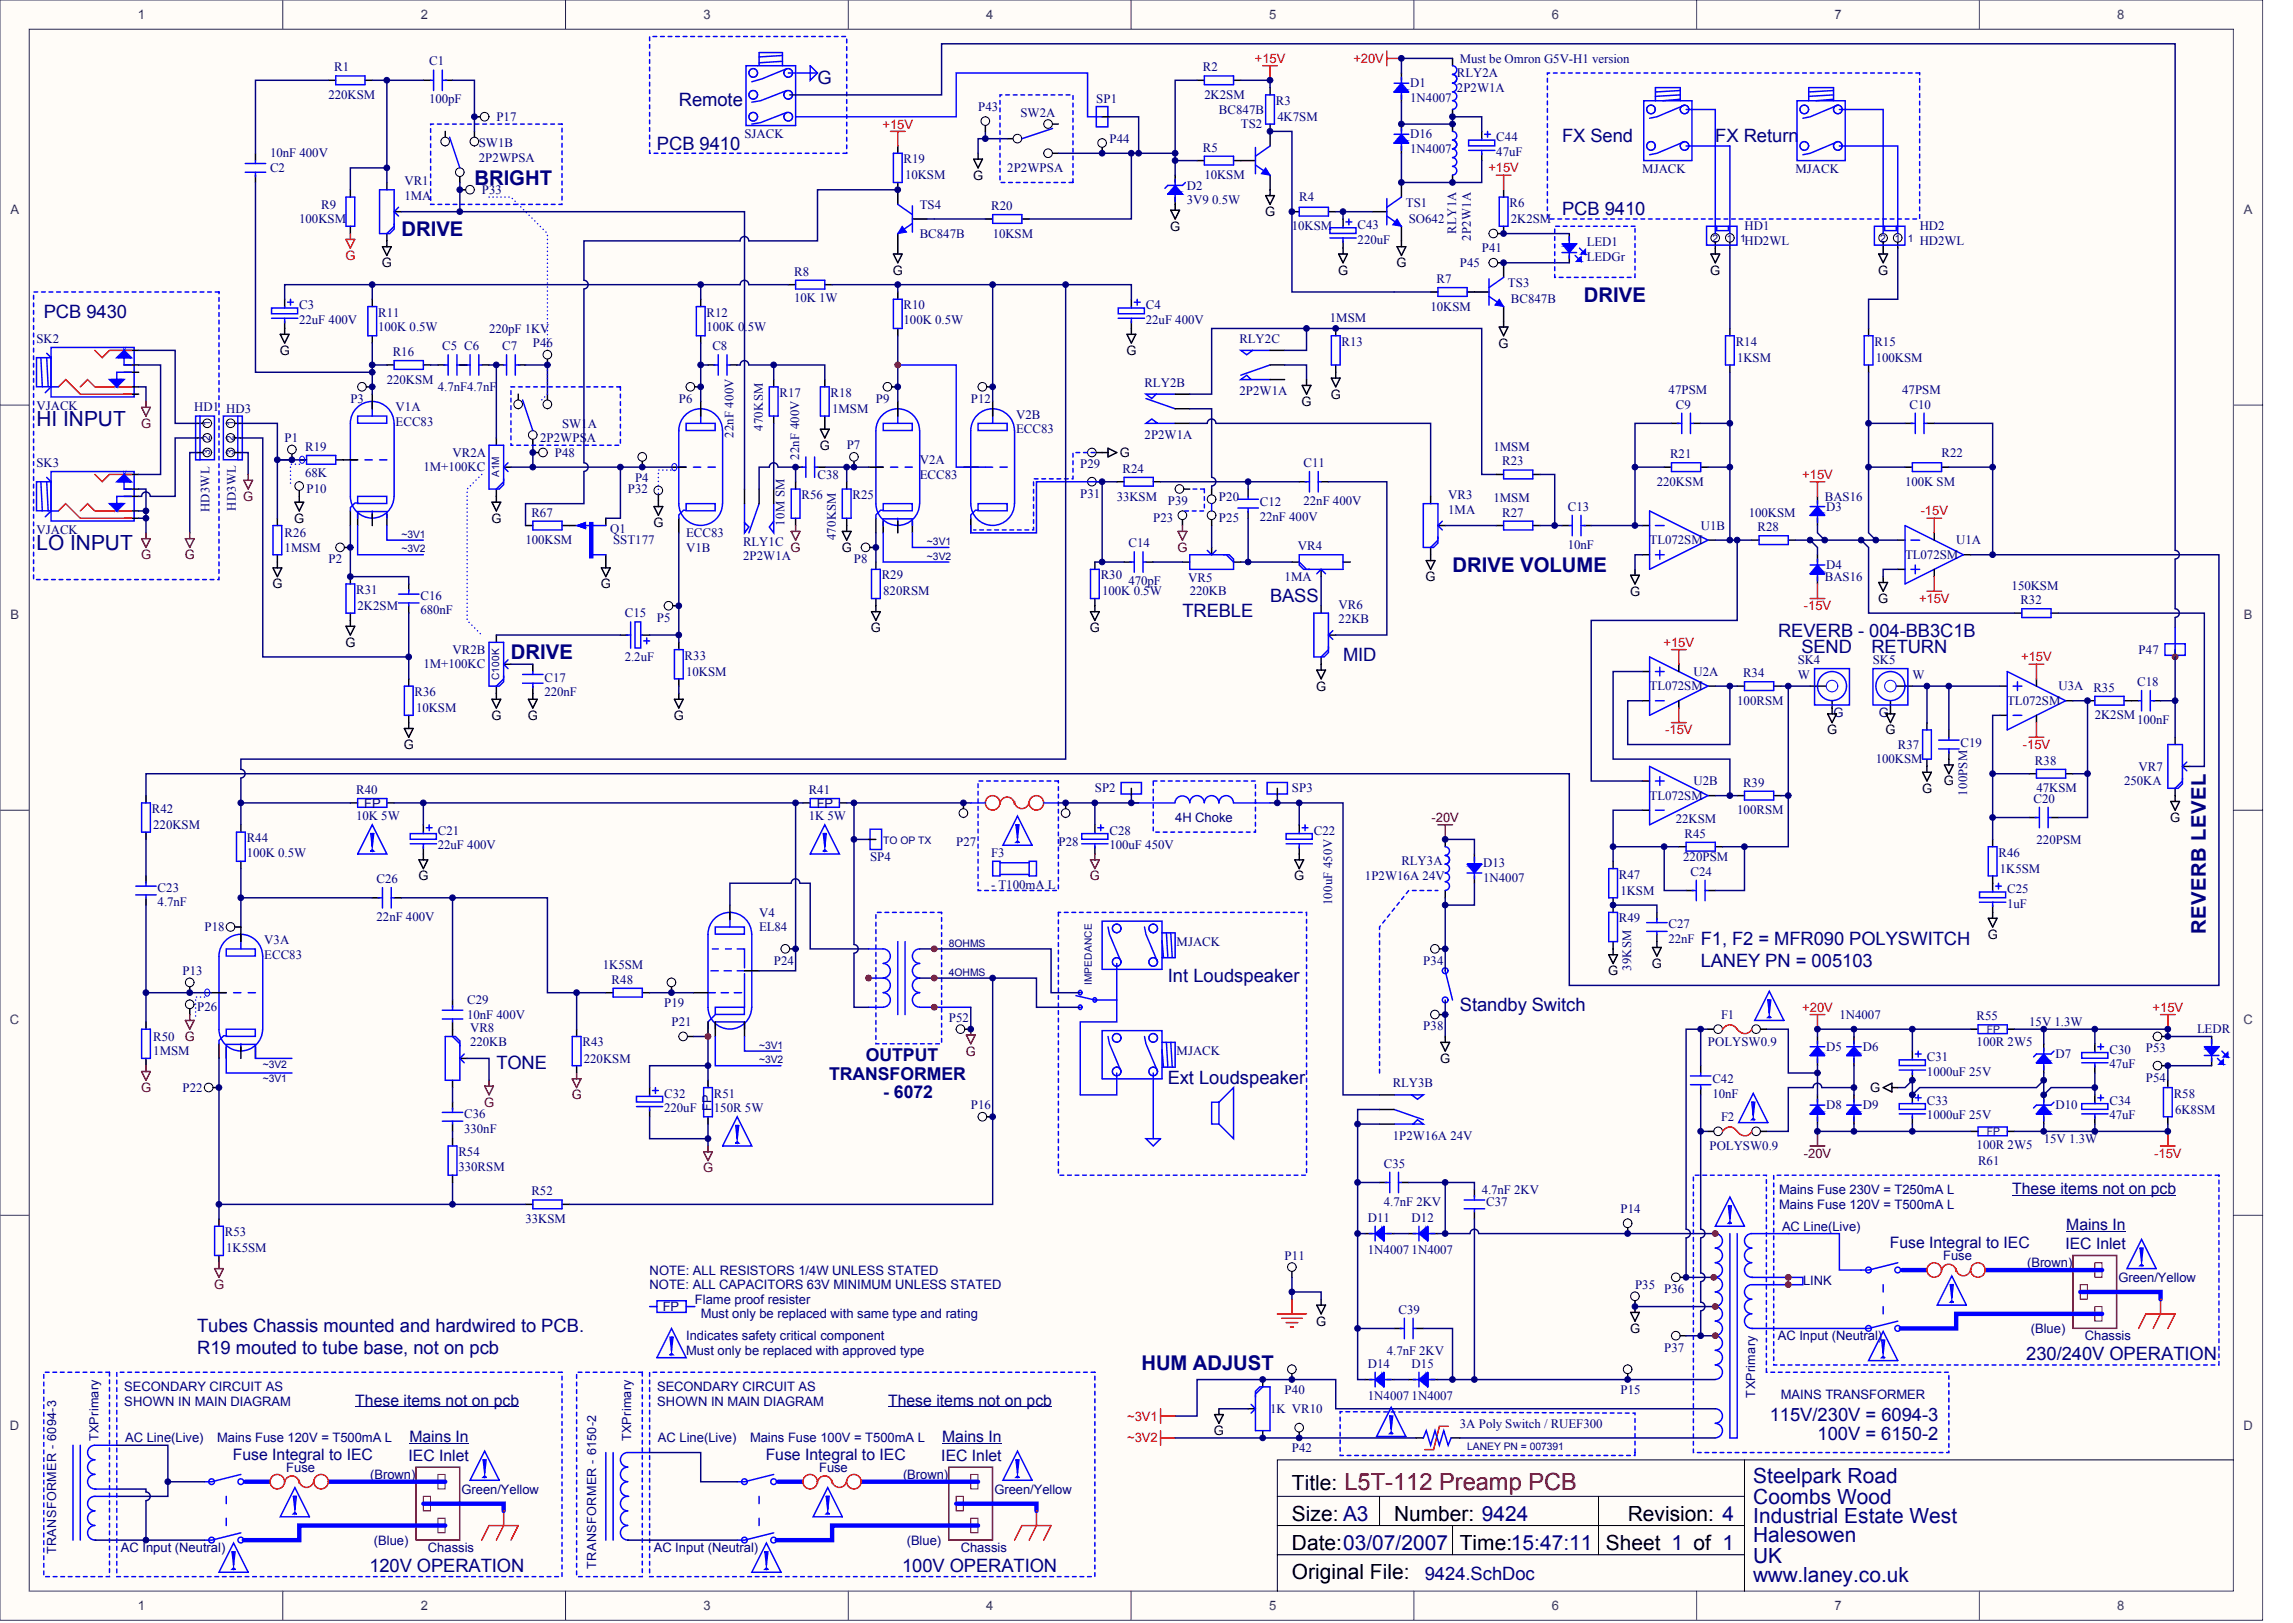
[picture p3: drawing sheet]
<svg xmlns="http://www.w3.org/2000/svg" width="840mm" height="594mm" viewBox="0 0 840 594" stroke-linecap="round" stroke-linejoin="round" font-family="sans-serif">
<defs><g id="words">
<g font-size="7.6" fill="#000080">
<text x="13.4" y="156">HI INPUT</text>
<text x="13.4" y="201.4">LO INPUT</text>
<text x="642" y="542.9">Steelpark Road</text>
<text x="642" y="550.4">Coombs Wood</text>
<text x="642" y="557.3">Industrial Estate West</text>
<text x="642" y="564.3">Halesowen</text>
<text x="642" y="572.3">UK</text>
<text x="642" y="579.2">www.laney.co.uk</text>
</g>
<g font-size="7.6">
<text x="473.1" y="545.6">Title: L5T-112 Preamp PCB</text>
<text x="473.1" y="556.8">Size: A3</text>
<text x="510.5" y="556.8">Number: 9424</text>
<text x="596" y="556.8">Revision: 4</text>
<text x="473.1" y="567.5">Date:03/07/2007</text>
<text x="534.5" y="567.5">Time:15:47:11</text>
<text x="588" y="567.5">Sheet 1 of 1</text>
<text x="473.1" y="578.1">Original File:</text>
</g>
<g font-size="7.4" fill="#000080">
<text x="173.7" y="67.6">BRIGHT</text>
<text x="147" y="86.3">DRIVE</text>
<text x="580" y="110.4">DRIVE</text>
<text x="531.9" y="209.2">DRIVE VOLUME</text>
<text x="187.1" y="241.3">DRIVE</text>
<text x="807.7" y="342" transform="rotate(-90 807.7 342)">REVERB LEVEL</text>
<text x="418" y="501.5">HUM ADJUST</text>
</g>
<g font-size="6.7" fill="#000080">
<text x="299.3" y="30.7">G</text>
<text x="248.6" y="38.7">Remote</text>
<text x="572" y="52.1">FX Send</text>
<text x="628.1" y="52.1">FX Return</text>
<text x="240.5" y="54.8">PCB 9410</text>
<text x="572" y="78.8">PCB 9410</text>
<text x="16" y="116.2">PCB 9430</text>
<text x="465" y="220.4">BASS</text>
<text x="433" y="225.8">TREBLE</text>
<text x="651.1" y="233.3">REVERB - 004-BB3C1B</text>
<text x="659.6" y="239.1">SEND</text>
<text x="685.3" y="239.1">RETURN</text>
<text x="491.8" y="241.8">MID</text>
<text x="622.7" y="346">F1, F2 = MFR090 POLYSWITCH</text>
<text x="427.6" y="359.4">Int Loudspeaker</text>
<text x="622.7" y="354">LANEY PN = 005103</text>
<text x="534.5" y="370">Standby Switch</text>
<text x="181.7" y="391.4">TONE</text>
<text x="427.6" y="396.8">Ext Loudspeaker</text>
<text x="72.2" y="487.6">Tubes Chassis mounted and hardwired to PCB.</text>
<text x="72.2" y="495.6">R19 mouted to tube base, not on pcb</text>
<text x="741.9" y="497.8">230/240V OPERATION</text>
<text x="648" y="520.2">115V/230V = 6094-3</text>
<text x="665.5" y="527.1">100V = 6150-2</text>
<text x="135.2" y="575.2">120V OPERATION</text>
<text x="330.3" y="575.2">100V OPERATION</text>
<text x="521.7" y="578.4">9424.SchDoc</text>
</g>
<g font-size="6.5" fill="#000080">
<text x="317" y="388.5">OUTPUT</text>
<text x="303.6" y="395.4">TRANSFORMER</text>
<text x="323.4" y="401.8">- 6072</text>
</g>
<g font-size="5.8" fill="#000080">
<text x="736.8" y="437">These items not on pcb</text>
<text x="756.6" y="450.3">Mains In</text>
<text x="692" y="456.8">Fuse Integral to IEC</text>
<text x="756.3" y="457.3">IEC Inlet</text>
<text x="130.1" y="514.5">These items not on pcb</text>
<text x="325.2" y="514.5">These items not on pcb</text>
<text x="149.9" y="527.8">Mains In</text>
<text x="345" y="527.8">Mains In</text>
<text x="85.3" y="534.2">Fuse Integral to IEC</text>
<text x="149.6" y="534.8">IEC Inlet</text>
<text x="280.4" y="534.2">Fuse Integral to IEC</text>
<text x="344.7" y="534.8">IEC Inlet</text>
</g>
<g font-size="4.8" fill="#404040">
<text x="50.5" y="7">1</text>
<text x="154.1" y="7">2</text>
<text x="257.6" y="7">3</text>
<text x="361.1" y="7">4</text>
<text x="464.7" y="7">5</text>
<text x="568.2" y="7">6</text>
<text x="671.7" y="7">7</text>
<text x="775.3" y="7">8</text>
<text x="3.8" y="78.4">A</text>
<text x="821.6" y="78.4">A</text>
<text x="3.8" y="226.7">B</text>
<text x="821.6" y="226.7">B</text>
<text x="3.6" y="375">C</text>
<text x="821.5" y="375">C</text>
<text x="3.6" y="523.3">D</text>
<text x="821.5" y="523.3">D</text>
<text x="50.5" y="589.4">1</text>
<text x="154.1" y="589.4">2</text>
<text x="257.6" y="589.4">3</text>
<text x="361.1" y="589.4">4</text>
<text x="464.7" y="589.4">5</text>
<text x="568.2" y="589.4">6</text>
<text x="671.7" y="589.4">7</text>
<text x="775.3" y="589.4">8</text>
</g>
<g font-size="4.8" fill="#df0000">
<text x="459.5" y="23">+15V</text>
<text x="495.6" y="23">+20V</text>
<text x="323.2" y="47.1">+15V</text>
<text x="545" y="63.1">+15V</text>
<text x="659.9" y="175.3">+15V</text>
<text x="703.3" y="188.7">-15V</text>
<text x="702.7" y="220.7">+15V</text>
<text x="660.5" y="223.4">-15V</text>
<text x="609.2" y="236.8">+15V</text>
<text x="740.1" y="242.1">+15V</text>
<text x="609.7" y="268.8">-15V</text>
<text x="740.7" y="274.2">-15V</text>
<text x="659.9" y="370.3">+20V</text>
<text x="788.2" y="370.3">+15V</text>
<text x="788.8" y="423.8">-15V</text>
<text x="412.7" y="520">~3V1</text>
<text x="412.7" y="528">~3V2</text>
</g>
<g font-size="4.8">
<text x="356.3" y="65.8">G</text>
<text x="463.2" y="79.1">G</text>
<text x="428.5" y="84.5">G</text>
<text x="139.8" y="97.8">G</text>
<text x="326.9" y="100.5">G</text>
<text x="490" y="100.5">G</text>
<text x="511.3" y="97.8">G</text>
<text x="626.3" y="100.5">G</text>
<text x="687.7" y="100.5">G</text>
<text x="102.4" y="129.9">G</text>
<text x="412.4" y="129.9">G</text>
<text x="548.8" y="127.2">G</text>
<text x="476.6" y="148.6">G</text>
<text x="487.3" y="145.9">G</text>
<text x="300.2" y="164.6">G</text>
<text x="410" y="167.3">G</text>
<text x="107.8" y="191.3">G</text>
<text x="179.9" y="191.3">G</text>
<text x="239.3" y="192.9">G</text>
<text x="308.2" y="202">G</text>
<text x="99.7" y="215.4">G</text>
<text x="220" y="215.4">G</text>
<text x="522" y="212.7">G</text>
<text x="596.9" y="218.1">G</text>
<text x="687.7" y="220.7">G</text>
<text x="318.9" y="231.4">G</text>
<text x="399.1" y="231.4">G</text>
<text x="126.5" y="236.8">G</text>
<text x="481.9" y="252.8">G</text>
<text x="179.9" y="263.5">G</text>
<text x="193.3" y="263.5">G</text>
<text x="246.7" y="263.5">G</text>
<text x="669" y="268.8">G</text>
<text x="690.4" y="268.8">G</text>
<text x="147.9" y="274.2">G</text>
<text x="711.8" y="287.5">G</text>
<text x="703.8" y="290.2">G</text>
<text x="794.6" y="300.9">G</text>
<text x="153.2" y="322.3">G</text>
<text x="473.9" y="322.3">G</text>
<text x="727.8" y="343.6">G</text>
<text x="588.8" y="357">G</text>
<text x="604.9" y="354.3">G</text>
<text x="527.4" y="389">G</text>
<text x="684.8" y="399.7">G</text>
<text x="481.9" y="485.2">G</text>
<text x="596.9" y="487.9">G</text>
<text x="444.5" y="525.3">G</text>
</g>
<text font-size="4.8" fill="#900" x="126.5" y="95.1">G</text>
<g font-size="4.8" fill="#800000">
<text x="51.6" y="156.6">G</text>
<text x="89.1" y="183.3">G</text>
<text x="289.5" y="202">G</text>
<text x="431.2" y="202">G</text>
<text x="51.6" y="204.7">G</text>
<text x="67.7" y="204.7">G</text>
<text x="524.2" y="300.9">-20V</text>
<text x="399.1" y="322.3">G</text>
<text x="67.7" y="381">G</text>
<text x="353.6" y="386.4">G</text>
<text x="51.6" y="399.7">G</text>
<text x="177.3" y="405.1">G</text>
<text x="209.3" y="402.4">G</text>
<text x="660.5" y="423.8">-20V</text>
<text x="257.4" y="429.1">G</text>
<text x="78.4" y="471.9">G</text>
</g>
<g font-size="4.8" fill="#000080">
<text x="671.4" y="262.4">G</text>
<text x="687.9" y="262.4">G</text>
<text x="133.4" y="295.6">FP</text>
<text x="299.1" y="295.6">FP</text>
<text x="430.3" y="300.9">4H Choke</text>
<text x="651.5" y="437.1">Mains Fuse 230V = T250mA L</text>
<text x="651.5" y="442.5">Mains Fuse 120V = T500mA L</text>
<text x="652.5" y="450.5">AC Line(Live)</text>
<text x="711.5" y="461.2">Fuse</text>
<text x="237.9" y="466.5">NOTE: ALL RESISTORS 1/4W UNLESS STATED</text>
<text x="742.3" y="463.9">(Brown)</text>
<text x="237.9" y="471.9">NOTE: ALL CAPACITORS 63V MINIMUM UNLESS STATED</text>
<text x="660.2" y="470.3">LINK</text>
<text x="775.7" y="469.2">Green/Yellow</text>
<text x="242.7" y="479.9">FP</text>
<text x="254.4" y="477.2">Flame proof resister</text>
<text x="256.6" y="482.6">Must only be replaced with same type and rating</text>
<text x="251.2" y="490.6">Indicates safety critical component</text>
<text x="651" y="490.6">AC Input (Neutral)</text>
<text x="743.6" y="487.9">(Blue)</text>
<text x="763.4" y="490.6">Chassis</text>
<text x="251.2" y="495.9">Must only be replaced with approved type</text>
<text x="45.5" y="509.3">SECONDARY CIRCUIT AS</text>
<text x="240.6" y="509.3">SECONDARY CIRCUIT AS</text>
<text x="45.5" y="514.6">SHOWN IN MAIN DIAGRAM</text>
<text x="240.6" y="514.6">SHOWN IN MAIN DIAGRAM</text>
<text x="652.1" y="511.9">MAINS TRANSFORMER</text>
<text x="45.8" y="528">AC Line(Live)</text>
<text x="79.5" y="528">Mains Fuse 120V = T500mA L</text>
<text x="240.9" y="528">AC Line(Live)</text>
<text x="274.6" y="528">Mains Fuse 100V = T500mA L</text>
<text x="104.8" y="538.7">Fuse</text>
<text x="299.9" y="538.7">Fuse</text>
<text x="135.6" y="541.3">(Brown)</text>
<text x="330.7" y="541.3">(Brown)</text>
<text x="169" y="546.7">Green/Yellow</text>
<text x="364.1" y="546.7">Green/Yellow</text>
<text x="44.3" y="568.1">AC Input (Neutral)</text>
<text x="136.9" y="565.4">(Blue)</text>
<text x="156.7" y="568.1">Chassis</text>
<text x="239.4" y="568.1">AC Input (Neutral)</text>
<text x="332" y="565.4">(Blue)</text>
<text x="351.8" y="568.1">Chassis</text>
</g>
<g font-size="4.7" fill="#000080">
<text x="157.2" y="24">C1</text>
<text x="534.5" y="22.9">Must be Omron G5V-H1 version</text>
<text x="122.4" y="26.1">R1</text>
<text x="440.5" y="26.1">R2</text>
<text x="533.5" y="28.2">RLY2A</text>
<text x="516.4" y="32">D1</text>
<text x="533.5" y="33.6">2P2W1A</text>
<text x="120.3" y="36.3">220KSM</text>
<text x="157.2" y="37.9">100pF</text>
<text x="358.1" y="40.5">P43</text>
<text x="401.4" y="37.9">SP1</text>
<text x="441" y="36.3">2K2SM</text>
<text x="446.3" y="41.6">BC847B</text>
<text x="467.2" y="38.4">R3</text>
<text x="516.4" y="37.3">1N4007</text>
<text x="181.7" y="44.3">P17</text>
<text x="373.6" y="42.7">SW2A</text>
<text x="454.4" y="46.9">TS2</text>
<text x="467.7" y="44.3">4K7SM</text>
<text x="175.3" y="53.9">SW1B</text>
<text x="272.6" y="50.7">SJACK</text>
<text x="406.2" y="52.3">P44</text>
<text x="516.4" y="50.7">D16</text>
<text x="547.9" y="51.8">C44</text>
<text x="98.9" y="57.6">10nF 400V</text>
<text x="175.3" y="59.2">2P2WPSA</text>
<text x="330.9" y="59.8">R19</text>
<text x="440.5" y="55.5">R5</text>
<text x="516.4" y="56">1N4007</text>
<text x="547.9" y="57.1">47uF</text>
<text x="98.9" y="63">C2</text>
<text x="331.4" y="65.6">10KSM</text>
<text x="368.8" y="63">2P2WPSA</text>
<text x="441" y="65.6">10KSM</text>
<text x="601.3" y="63.5">MJACK</text>
<text x="657.5" y="63.5">MJACK</text>
<text x="148.1" y="67.8">VR1</text>
<text x="176.4" y="71">P33</text>
<text x="434.6" y="69.4">D2</text>
<text x="117.6" y="76.3">R9</text>
<text x="148.1" y="73.1">1MA</text>
<text x="336.8" y="76.3">TS4</text>
<text x="362.9" y="76.9">R20</text>
<text x="434.6" y="74.7">3V9 0.5W</text>
<text x="475.7" y="73.7">R4</text>
<text x="514.8" y="75.8">TS1</text>
<text x="552.7" y="75.8">R6</text>
<text x="109.6" y="81.7">100KSM</text>
<text x="497.1" y="83.8">C43</text>
<text x="515.8" y="81.7">SO642</text>
<text x="553.2" y="81.7">2K2SM</text>
<text x="336.8" y="87">BC847B</text>
<text x="363.5" y="87">10KSM</text>
<text x="473.1" y="84.3">10KSM</text>
<text x="497.1" y="89.2">220uF</text>
<text x="638.8" y="84.3">HD1</text>
<text x="638.8" y="89.7">HD2WL</text>
<text x="702.9" y="84.3">HD2</text>
<text x="702.9" y="89.7">HD2WL</text>
<text x="542.6" y="92.4">P41</text>
<text x="581" y="90.2">LED1</text>
<text x="581" y="95.6">LEDGr</text>
<text x="290.8" y="100.9">R8</text>
<text x="534.5" y="97.7">P45</text>
<text x="526" y="103.6">R7</text>
<text x="552.2" y="105.2">TS3</text>
<text x="109.6" y="113.2">C3</text>
<text x="290.8" y="110.5">10K 1W</text>
<text x="330.9" y="113.2">R10</text>
<text x="419.6" y="113.2">C4</text>
<text x="523.8" y="113.7">10KSM</text>
<text x="553.2" y="111.1">BC847B</text>
<text x="109.6" y="118.5">22uF 400V</text>
<text x="138.4" y="115.9">R11</text>
<text x="258.7" y="115.9">R12</text>
<text x="330.9" y="118.5">100K 0.5W</text>
<text x="419.6" y="118.5">22uF 400V</text>
<text x="487" y="118">1MSM</text>
<text x="13.4" y="125.5">SK2</text>
<text x="138.4" y="121.2">100K 0.5W</text>
<text x="179.1" y="121.8">220pF 1KV</text>
<text x="258.7" y="121.2">100K 0.5W</text>
<text x="453.8" y="125.5">RLY2C</text>
<text x="143.8" y="130.3">R16</text>
<text x="162" y="128.2">C5 C6</text>
<text x="183.9" y="128.2">C7</text>
<text x="195.1" y="127.1">P46</text>
<text x="260.9" y="128.2">C8</text>
<text x="491.2" y="126.6">R13</text>
<text x="635.6" y="126.6">R14</text>
<text x="686.3" y="126.6">R15</text>
<text x="636.1" y="132.4">1KSM</text>
<text x="686.9" y="132.4">100KSM</text>
<text x="141.7" y="140.5">220KSM</text>
<text x="160.4" y="143.1">4.7nF4.7nF</text>
<text x="419.1" y="141.5">RLY2B</text>
<text x="128.3" y="147.4">P3</text>
<text x="248.6" y="147.4">P6</text>
<text x="285.4" y="145.3">R17</text>
<text x="304.1" y="145.3">R18</text>
<text x="320.7" y="147.4">P9</text>
<text x="355.5" y="147.4">P12</text>
<text x="453.8" y="144.7">2P2W1A</text>
<text x="611" y="144.2">47PSM</text>
<text x="613.6" y="149.5">C9</text>
<text x="696.5" y="144.2">47PSM</text>
<text x="699.2" y="149.5">C10</text>
<text x="13.4" y="150.1">VJACK</text>
<text x="71.1" y="150.6">HD1</text>
<text x="82.9" y="151.1">HD3</text>
<text x="144.9" y="150.6">V1A</text>
<text x="144.9" y="156">ECC83</text>
<text x="304.7" y="151.1">1MSM</text>
<text x="372" y="153.3">V2B</text>
<text x="104.2" y="161.8">P1</text>
<text x="197.8" y="161.8">2P2WPSA</text>
<text x="205.8" y="156.5">SW1A</text>
<text x="372" y="158.6">ECC83</text>
<text x="419.1" y="160.8">2P2W1A</text>
<text x="111.7" y="165">R19</text>
<text x="165.7" y="167.2">VR2A</text>
<text x="203.1" y="167.2">P48</text>
<text x="310" y="164.5">P7</text>
<text x="546.8" y="165">1MSM</text>
<text x="611.5" y="167.7">R21</text>
<text x="710.9" y="167.2">R22</text>
<text x="13.4" y="170.9">SK3</text>
<text x="155" y="172.5">1M+100KC</text>
<text x="336.8" y="169.8">V2A</text>
<text x="395.6" y="171.4">P29</text>
<text x="411.1" y="173.1">R24</text>
<text x="477.3" y="170.9">C11</text>
<text x="550" y="170.4">R23</text>
<text x="111.7" y="174.7">68K</text>
<text x="232.5" y="176.3">P4</text>
<text x="299.3" y="175.2">C38</text>
<text x="336.8" y="175.2">ECC83</text>
<text x="606.7" y="177.9">220KSM</text>
<text x="697.6" y="177.9">100K SM</text>
<text x="112.3" y="180.5">P10</text>
<text x="229.8" y="180.5">P32</text>
<text x="293.5" y="182.7">R56</text>
<text x="312.2" y="182.7">R25</text>
<text x="395.6" y="182.1">P31</text>
<text x="408.9" y="183.2">33KSM</text>
<text x="427.6" y="184.8">P39</text>
<text x="446.3" y="183.2">P20</text>
<text x="461.3" y="185.3">C12</text>
<text x="477.3" y="184.8">22nF 400V</text>
<text x="530.3" y="182.7">VR3</text>
<text x="546.8" y="183.7">1MSM</text>
<text x="668.2" y="183.2">BAS16</text>
<text x="194.6" y="189.1">R67</text>
<text x="422.3" y="191.2">P23</text>
<text x="446.3" y="191.2">P25</text>
<text x="461.3" y="190.7">22nF 400V</text>
<text x="530.3" y="188">1MA</text>
<text x="550" y="189.1">R27</text>
<text x="574.1" y="186.9">C13</text>
<text x="640.4" y="189.1">100KSM</text>
<text x="668.7" y="186.9">D3</text>
<text x="13.4" y="195.5">VJACK</text>
<text x="104.2" y="196.6">R26</text>
<text x="223.4" y="195">Q1</text>
<text x="251.2" y="196.6">ECC83</text>
<text x="622.7" y="193.9">U1B</text>
<text x="643.6" y="194.4">R28</text>
<text x="104.2" y="201.9">1MSM</text>
<text x="192.4" y="199.2">100KSM</text>
<text x="224.5" y="199.2">SST177</text>
<text x="251.2" y="201.9">V1B</text>
<text x="272.1" y="199.8">RLY1C</text>
<text x="413.2" y="200.3">C14</text>
<text x="475.2" y="201.4">VR4</text>
<text x="574.1" y="200.8">10nF</text>
<text x="604" y="199.2">TL072SM</text>
<text x="716.3" y="199.2">U1A</text>
<text x="120.3" y="206.2">P2</text>
<text x="272.1" y="205.1">2P2W1A</text>
<text x="312.7" y="206.2">P8</text>
<text x="668.7" y="208.3">D4</text>
<text x="697.6" y="204.6">TL072SM</text>
<text x="322.9" y="212.1">R29</text>
<text x="403" y="212.1">R30</text>
<text x="413.2" y="214.2">470pF</text>
<text x="435.1" y="213.1">VR5</text>
<text x="470.4" y="212.6">1MA</text>
<text x="668.2" y="212.6">BAS16</text>
<text x="736.6" y="215.8">150KSM</text>
<text x="130.4" y="217.4">R31</text>
<text x="153.9" y="219.5">C16</text>
<text x="323.4" y="217.9">820RSM</text>
<text x="403.6" y="217.9">100K 0.5W</text>
<text x="435.6" y="217.9">220KB</text>
<text x="739.8" y="221.1">R32</text>
<text x="131" y="223.3">2K2SM</text>
<text x="153.9" y="224.9">680nF</text>
<text x="228.8" y="226">C15</text>
<text x="240.5" y="227.6">P5</text>
<text x="490.2" y="222.7">VR6</text>
<text x="490.2" y="228.1">22KB</text>
<text x="165.7" y="239.3">VR2B</text>
<text x="783.1" y="239.3">P47</text>
<text x="155" y="244.7">1M+100KC</text>
<text x="228.8" y="242">2.2uF</text>
<text x="250.7" y="241.4">R33</text>
<text x="658.3" y="243.1">SK4</text>
<text x="685.8" y="243.1">SK5</text>
<text x="199.4" y="249.5">C17</text>
<text x="251.2" y="247.3">10KSM</text>
<text x="620.1" y="247.3">U2A</text>
<text x="638.2" y="247.9">R34</text>
<text x="658.3" y="248.4">W</text>
<text x="700.2" y="248.4">W</text>
<text x="782.6" y="251.1">C18</text>
<text x="151.8" y="254.8">R36</text>
<text x="199.4" y="254.8">220nF</text>
<text x="604" y="252.7">TL072SM</text>
<text x="753.7" y="252.7">U3A</text>
<text x="766.5" y="253.2">R35</text>
<text x="152.3" y="260.7">10KSM</text>
<text x="636.1" y="258">100RSM</text>
<text x="735" y="258">TL072SM</text>
<text x="767.1" y="263.4">2K2SM</text>
<text x="782.6" y="265">100nF</text>
<text x="694.9" y="274">R37</text>
<text x="717.9" y="273.5">C19</text>
<text x="686.9" y="279.4">100KSM</text>
<text x="745.1" y="279.9">R38</text>
<text x="620.1" y="287.4">U2B</text>
<text x="638.2" y="287.9">R39</text>
<text x="777.7" y="287.4">250KA</text>
<text x="783.1" y="282.1">VR7</text>
<text x="130.4" y="290.6">R40</text>
<text x="296.1" y="290.6">R41</text>
<text x="400.9" y="290.1">SP2</text>
<text x="473.1" y="290.1">SP3</text>
<text x="604" y="292.7">TL072SM</text>
<text x="744.6" y="293.8">C20</text>
<text x="745.7" y="290.1">47KSM</text>
<text x="55.6" y="297.6">R42</text>
<text x="636.1" y="298.1">100RSM</text>
<text x="56.1" y="303.4">220KSM</text>
<text x="130.4" y="300.2">10K 5W</text>
<text x="160.4" y="305.6">C21</text>
<text x="296.1" y="300.2">1K 5W</text>
<text x="406.2" y="305.6">C28</text>
<text x="481.1" y="305.6">C22</text>
<text x="613.6" y="301.3">22KSM</text>
<text x="90.3" y="308.2">R44</text>
<text x="160.4" y="310.9">22uF 400V</text>
<text x="350.1" y="309.8">P27</text>
<text x="387.5" y="309.8">P28</text>
<text x="406.2" y="310.9">100uF 450V</text>
<text x="616.9" y="306.6">R45</text>
<text x="745.7" y="308.8">220PSM</text>
<text x="90.3" y="313.6">100K 0.5W</text>
<text x="318.6" y="315.2">SP4</text>
<text x="362.9" y="313.6">F3</text>
<text x="513.2" y="316.8">RLY3A</text>
<text x="543.1" y="317.3">D13</text>
<text x="616.3" y="315.2">220PSM</text>
<text x="731.8" y="313.6">R46</text>
<text x="137.9" y="323.2">C26</text>
<text x="499.8" y="322.1">1P2W16A 24V</text>
<text x="543.1" y="322.7">1N4007</text>
<text x="592.8" y="321.6">R47</text>
<text x="619" y="320.5">C24</text>
<text x="732.3" y="319.5">1K5SM</text>
<text x="57.7" y="326.4">C23</text>
<text x="362.9" y="325.3">- T100mA L</text>
<text x="593.3" y="327.5">1KSM</text>
<text x="735" y="326.9">C25</text>
<text x="57.7" y="331.8">4.7nF</text>
<text x="278" y="335.5">V4</text>
<text x="735" y="332.3">1uF</text>
<text x="74.8" y="340.8">P18</text>
<text x="137.9" y="337.1">22nF 400V</text>
<text x="278" y="340.8">EL84</text>
<text x="592.8" y="337.6">R49</text>
<text x="611" y="339.8">C27</text>
<text x="96.8" y="345.6">V3A</text>
<text x="430.8" y="346.2">MJACK</text>
<text x="611" y="345.1">22nF</text>
<text x="96.8" y="351">ECC83</text>
<text x="283.3" y="353.1">P24</text>
<text x="521.2" y="353.1">P34</text>
<text x="66.8" y="356.9">P13</text>
<text x="220.8" y="354.7">1K5SM</text>
<text x="224" y="360.1">R48</text>
<text x="72.2" y="370.2">P26</text>
<text x="171.1" y="367.6">C29</text>
<text x="243.2" y="368.6">P19</text>
<text x="171.1" y="372.9">10nF 400V</text>
<text x="172.1" y="377.7">VR8</text>
<text x="245.9" y="375.6">P21</text>
<text x="347.4" y="374">P52</text>
<text x="521.2" y="377.2">P38</text>
<text x="630.2" y="372.9">F1</text>
<text x="673.5" y="372.9">1N4007</text>
<text x="723.8" y="373.4">R55</text>
<text x="743" y="375.6">15V 1.3W</text>
<text x="56.1" y="380.9">R50</text>
<text x="172.1" y="383.1">220KB</text>
<text x="213.3" y="383.1">R43</text>
<text x="625.4" y="383.1">POLYSW0.9</text>
<text x="723.8" y="383.1">100R 2W5</text>
<text x="804.5" y="378.2">LEDR</text>
<text x="56.1" y="386.3">1MSM</text>
<text x="213.8" y="388.9">220KSM</text>
<text x="430.8" y="386.3">MJACK</text>
<text x="668.7" y="384.7">D5</text>
<text x="682.1" y="384.7">D6</text>
<text x="705.6" y="388.4">C31</text>
<text x="752.6" y="387.3">D7</text>
<text x="772.4" y="385.7">C30</text>
<text x="785.8" y="385.2">P53</text>
<text x="705.6" y="393.7">1000uF 25V</text>
<text x="772.4" y="391.1">47uF</text>
<text x="785.8" y="395.9">P54</text>
<text x="66.8" y="399.6">P22</text>
<text x="243.2" y="401.8">C32</text>
<text x="261.4" y="401.8">R51</text>
<text x="509.9" y="398">RLY3B</text>
<text x="627" y="396.4">C42</text>
<text x="627" y="401.8">10nF</text>
<text x="795.9" y="401.8">R58</text>
<text x="243.2" y="407.1">220uF</text>
<text x="261.4" y="407.1">150R 5W</text>
<text x="355.5" y="406">P16</text>
<text x="668.7" y="406">D8</text>
<text x="682.1" y="406">D9</text>
<text x="705.6" y="404.4">C33</text>
<text x="752.6" y="406">D10</text>
<text x="772.4" y="404.4">C34</text>
<text x="796.5" y="407.6">6K8SM</text>
<text x="170" y="409.2">C36</text>
<text x="630.2" y="410.3">F2</text>
<text x="705.6" y="409.8">1000uF 25V</text>
<text x="772.4" y="409.8">47uF</text>
<text x="170" y="414.6">330nF</text>
<text x="509.9" y="417.3">1P2W16A 24V</text>
<text x="748.3" y="418.3">15V 1.3W</text>
<text x="167.8" y="423.1">R54</text>
<text x="625.9" y="421">POLYSW0.9</text>
<text x="723.8" y="420.5">100R 2W5</text>
<text x="167.8" y="428.5">330RSM</text>
<text x="506.7" y="427.4">C35</text>
<text x="724.3" y="426.3">R61</text>
<text x="194.6" y="437.6">R52</text>
<text x="542.6" y="437">4.7nF 2KV</text>
<text x="506.7" y="441.3">4.7nF 2KV</text>
<text x="544.2" y="441.3">C37</text>
<text x="593.3" y="444">P14</text>
<text x="192.4" y="447.7">33KSM</text>
<text x="500.9" y="447.2">D11</text>
<text x="516.9" y="447.2">D12</text>
<text x="82.3" y="452.5">R53</text>
<text x="82.9" y="458.4">1K5SM</text>
<text x="470.4" y="461.1">P11</text>
<text x="500.9" y="458.9">1N4007</text>
<text x="516.9" y="458.9">1N4007</text>
<text x="598.7" y="471.8">P35</text>
<text x="609.4" y="473.4">P36</text>
<text x="512.1" y="480.8">C39</text>
<text x="507.8" y="495.8">4.7nF 2KV</text>
<text x="609.4" y="494.7">P37</text>
<text x="500.9" y="500.6">D14</text>
<text x="516.9" y="500.6">D15</text>
<text x="470.4" y="510.2">P40</text>
<text x="500.9" y="512.4">1N4007</text>
<text x="516.9" y="512.4">1N4007</text>
<text x="593.3" y="510.2">P15</text>
<text x="465" y="517.2">1K VR10</text>
<text x="534.5" y="522.5">3A Poly Switch / RUEF300</text>
<text x="473.1" y="531.6">P42</text>
</g>
<g font-size="4.6" fill="#000080">
<text x="533.2" y="85.5" transform="rotate(-90 533.2 85.5)">RLY1A</text>
<text x="538.5" y="88.2" transform="rotate(-90 538.5 88.2)">2P2W1A</text>
<text x="268.6" y="160.3" transform="rotate(-90 268.6 160.3)">22nF 400V</text>
<text x="279.3" y="157.6" transform="rotate(-90 279.3 157.6)">470KSM</text>
<text x="292.6" y="168.3" transform="rotate(-90 292.6 168.3)">22nF 400V</text>
<text x="76.7" y="187.6" transform="rotate(-90 76.7 187.6)">HD3WL</text>
<text x="86.3" y="187" transform="rotate(-90 86.3 187)">HD3WL</text>
<text x="287.3" y="192.4" transform="rotate(-90 287.3 192.4)">10M SM</text>
<text x="306" y="197.7" transform="rotate(-90 306 197.7)">470KSM</text>
<text x="720.3" y="291.2" transform="rotate(-90 720.3 291.2)">100PSM</text>
<text x="487.7" y="331.3" transform="rotate(-90 487.7 331.3)">100uF 450V</text>
<text x="597.3" y="355.4" transform="rotate(-90 597.3 355.4)">39KSM</text>
<text x="260.5" y="406.6" transform="rotate(-90 260.5 406.6)">FP</text>
<text x="642.7" y="511.5" transform="rotate(-90 642.7 511.5)">TXPrimary</text>
<text x="36" y="527.6" transform="rotate(-90 36 527.6)">TXPrimary</text>
<text x="231.1" y="527.6" transform="rotate(-90 231.1 527.6)">TXPrimary</text>
<text x="20.6" y="568.8" transform="rotate(-90 20.6 568.8)">TRANSFORMER - 6094-3</text>
<text x="218.3" y="574.2" transform="rotate(-90 218.3 574.2)">TRANSFORMER - 6150-2</text>
</g>
<g font-size="3.8" fill="#000080">
<text x="627" y="88.4">2</text>
<text x="632.4" y="88.4">1</text>
<text x="637.2" y="88.4">1</text>
<text x="688.5" y="88.4">2</text>
<text x="693.8" y="88.4">1</text>
<text x="698.6" y="88.4">1</text>
<text x="147" y="196.9">~3V1</text>
<text x="147" y="202.2">~3V2</text>
<text x="339.4" y="199.5">~3V1</text>
<text x="339.4" y="204.9">~3V2</text>
<text x="323.4" y="309.1">TO OP TX</text>
<text x="347.4" y="346.5">8OHMS</text>
<text x="347.4" y="357.2">4OHMS</text>
<text x="278" y="383.9">~3V1</text>
<text x="727.5" y="378">FP</text>
<text x="278" y="389.2">~3V2</text>
<text x="96.2" y="390.8">~3V2</text>
<text x="96.2" y="396.2">~3V1</text>
<text x="727.5" y="415.4">FP</text>
<text x="537.2" y="530.8">LANEY PN = 007391</text>
</g>
<g font-size="3.7" fill="#000080">
<text x="76.9" y="161.4" transform="rotate(-90 76.9 161.4)">2</text>
<text x="76.9" y="156" transform="rotate(-90 76.9 156)">1</text>
<text x="85.7" y="161.4" transform="rotate(-90 85.7 161.4)">2</text>
<text x="85.7" y="156" transform="rotate(-90 85.7 156)">1</text>
<text x="76.9" y="166.7" transform="rotate(-90 76.9 166.7)">3</text>
<text x="85.7" y="166.7" transform="rotate(-90 85.7 166.7)">3</text>
<text x="182.8" y="174.7" transform="rotate(-90 182.8 174.7)">A1M</text>
<text x="182.8" y="249" transform="rotate(-90 182.8 249)">C100K</text>
<text x="399.8" y="360.7" transform="rotate(-90 399.8 360.7)">IMPEDANCE</text>
</g>
</g></defs>
<g fill="#fffcf8" stroke="#404040" stroke-width=".37">
<path d="M0 0h828.5v593.1h-828.5z"/>
<path d="M10.7 10.7h807.1v571.7h-807.1z"/>
</g>
<g fill="none" stroke="#404040" stroke-width=".37">
<path d="M103.5 0v10.7M207.1 0v10.7M310.6 0v10.7M414.2 0v10.7M517.7 0v10.7M621.2 0v10.7M724.8 0v10.7M0 148.3h10.7M817.8 148.3h10.7M0 296.6h10.7M817.8 296.6h10.7M0 444.9h10.7"/>
<path d="M817.8 444.9h10.7M103.5 582.5v10.6M207.1 582.5v10.6M310.6 582.5v10.6M414.2 582.5v10.6M517.7 582.5v10.6M621.2 582.5v10.6M724.8 582.5v10.6"/>
</g>
<path d="M638.8 534.4v48.1M817.8 534.4h-350.1v48.1M467.7 547.7h171.1M467.7 558.4h171.1M505.1 547.7v10.7M531.9 558.4v10.7M585.3 547.7v21.4M467.7 569.1h171.1" fill="none" stroke="#000" stroke-width=".37"/>
<g fill="none" stroke="#00f" stroke-width=".53">
<path d="M131 152.3h10.6v2.6h-10.6zM136.3 147v5.3M144.3 155a8 8 0 0 0-8-8 8 8 0 0 0-8 8v26.7a8 8 0 0 0 8 7.9 8 8 0 0 0 8-7.9M144.3 155v26.7M250.9 151.9a8 8 0 0 1 8.7-1.7 8 8 0 0 1 5 7.4l-.1 26.8a8 8 0 0 1-8 7.9 8 8 0 0 1-7.9-7.9v-26.8a8 8 0 0 1 2.3-5.7zM251.2 155h10.7v2.6h-10.7zM256.6 149.6v5.4M323.4 155h10.6v2.6h-10.6zM328.7 149.6v5.4M336.7 157.6a8 8 0 0 0-8-8 8 8 0 0 0-8 8v26.8a8 8 0 0 0 8 7.9 8 8 0 0 0 8-7.9M336.8 157.6v26.8M357.8 151.9a8 8 0 0 1 8.8-1.7 8 8 0 0 1 4.9 7.4l-.1 26.8a8 8 0 0 1-7.9 7.9 8 8 0 0 1-8-7.9v-26.8a8 8 0 0 1 2.3-5.7z"/>
<path d="M358.1 155h10.7v2.6h-10.7zM363.5 149.6v5.4M128.3 168.3h2.7M133.6 168.3h2.7M139 168.3h2.7M248.6 171h2.6M253.9 171h2.7M259.2 171h2.7M320.7 171h2.7M326.1 171h2.6M331.4 171h2.7M355.5 171h2.6"/>
<path d="M360.8 171h2.7M366.2 171h2.6M131 181.7h10.6v2.6h-10.6zM131 189.7v-2.5h10.7v2.5M131.1 184.1h-1.1l-1.7 1.7v1.2M136.3 187v2.7M251.2 184.4h10.7v2.6h-10.7zM251.3 186.8h-1l-1.7 1.7v1.2M323.4 184.4h10.6v2.6h-10.6zM323.4 192.4v-2.5h10.7v2.5M323.5 186.8h-1.1l-1.7 1.7v1.2M328.7 189.7v2.7"/>
<path d="M358.1 184.4h10.7v2.6h-10.7zM358.2 186.8h-1l-1.7 1.7v1.2M261.6 336.3a8 8 0 0 1 8.7-1.7 8 8 0 0 1 5 7.4l-.1 26.7a8 8 0 0 1-8 8 8 8 0 0 1-8-8v-26.7a8 8 0 0 1 2.4-5.7zM261.9 339.3h10.7v2.6h-10.7zM267.3 334v5.3M82.9 347.3h10.6v2.7h-10.6zM88.2 342v5.3M96.2 350a8 8 0 0 0-8-8 8 8 0 0 0-8 8v26.7a8 8 0 0 0 8 8 8 8 0 0 0 8-8M96.2 350v26.7M260.3 355.4h2.7M260.9 347.3h2.1M265.1 355.4h2.7"/>
<path d="M265.7 347.3h2.1M269.9 347.3h2.7v7M269.9 355.4h2.7M272.6 356.4v12.3M80.2 363.4h2.7M82.9 376.7h10.6v2.6h-10.6zM83 379.1h-1.1l-1.7 1.7v1.3M85.5 363.4h2.7M90.9 363.4h2.6M259.2 363.4h2.7M261.9 368.7h10.7v2.6h-10.7zM261.9 371.4l-2.7 2.7v2.6"/>
<path d="M261.9 376.7v-2.6h10.7v2.6M264.1 363.4h2.6M268.9 363.4h2.6M82.9 384.7v-2.4h10.6v2.4M88.2 382.1v2.6M237.9 478.3h2.6M240.5 476.1h10.7v4.3h-10.7zM251.2 478.3h3.2M689.5 470.2v2.7M689.5 478.3v2.6M245.4 489.5h1l-.5 4.8zM245.4 495.9l.5-.5 .5 .5z"/>
<path d="M245.9 486.3l5.3 10.7h-10.7zM245.9 489.5v2.6"/>
<circle cx="684.2" cy="464.9" r="1.04"/>
<circle cx="694.9" cy="464.9" r="1.04"/>
<circle cx="684.2" cy="486.2" r="1.04"/>
<circle cx="694.9" cy="486.2" r="1.04"/>
</g>
<g fill="none" stroke="#000" stroke-width=".53">
<path d="M136.3 144.3v5.3M256.6 147v5.3M328.7 147v5.3M363.5 147v5.3M125.6 168.3h5.4M245.9 171h5.3M318 171h5.4M352.8 171h5.3M128.3 187v5.4M131 188.2v4.2M136.3 188.2v4.2M141.7 188.2v4.2"/>
<path d="M248.6 189.7v5.3M320.7 189.7v5.3M323.4 190.8v4.2M328.7 190.8v4.2M334.1 190.8v4.2M355.5 189.7v5.3M88.2 339.3v5.4M267.3 331.3v5.3M272.6 355.4h5.4M77.5 363.4h5.4M253.9 363.4h5.3M259.2 374.1v5.3"/>
<path d="M261.9 374.1v5.3M272.6 374.1v5.3M80.2 382.1v5.3M82.9 383.2v4.2M88.2 383.2v4.2M93.5 383.2v4.2"/>
</g>
<path d="M791.1 475.6v5.3l-2.7 5.4M783.1 486.3l2.7-5.4h10.7l-2.7 5.4" fill="none" stroke="#f00" stroke-width=".53"/>
<path d="M736.8 437.4h60M756.6 450.8h21.7" fill="none" stroke="#000080" stroke-width=".37"/>
<path d="M696.5 464.9h9.1M727 464.9h42.7M761.7 472.9h29.4v2.7M769.7 480.9h-53.4v5.4h-20.3" fill="none" stroke="#00f" stroke-width="1.6"/>
<path d="M759 459.6h16v26.6h-16z" fill="none" stroke="#800000" stroke-width=".53"/>
<path d="M761.7 470.2h2.6v5.3h-2.6zM767.1 462.2h2.6v5.3h-2.6zM767.1 478.3h2.6v5.2h-2.6z" fill="none" stroke="#800000" stroke-width=".37"/>
<g fill="#fff" stroke="#ff0606" stroke-width=".53">
<circle cx="708.2" cy="464.9" r="2.65"/>
<circle cx="724.3" cy="464.9" r="2.65"/>
</g>
<path d="M716.2 465.4a2.65 2.65 0 0 0-2.6-2.6 2.65 2.65 0 0 0-2.7 2.6M721.6 464.4a2.65 2.65 0 0 1-2.7 2.6 2.65 2.65 0 0 1-2.6-2.6" fill="none" stroke="#ff0606" stroke-width=".53"/>
<g fill="none" stroke="#00f" stroke-width=".53">
<path d="M633.4 438.2l5.4 10.7h-10.7zM628.1 451.5a2.65 2.65 0 0 1 2.6 2.7 2.65 2.65 0 0 1-2.6 2.6M628.1 456.9a2.65 2.65 0 0 1 2.6 2.6 2.65 2.65 0 0 1-2.6 2.7 2.67 2.67 0 0 1 2.6 2.6 2.67 2.67 0 0 1-2.6 2.7M632.9 441.4h1.1l-.6 4.8zM632.9 447.8l.5-.5 .6 .5zM633.4 451.5v74.8h2.7v-74.8M633.4 441.4v2.7M628.1 467.6a2.67 2.67 0 0 1 2.6 2.6 2.67 2.67 0 0 1-2.6 2.7 2.65 2.65 0 0 1 2.6 2.7 2.65 2.65 0 0 1-2.6 2.6 2.67 2.67 0 0 1 2.6 2.7 2.67 2.67 0 0 1-2.6 2.6M641.4 470.2a2.65 2.65 0 0 0-2.6 2.7 2.65 2.65 0 0 0 2.6 2.6 2.67 2.67 0 0 0-2.6 2.7 2.67 2.67 0 0 0 2.6 2.7M694.9 462.2l-10.7 2.7h-2.7M628.1 483.6a2.65 2.65 0 0 1 2.6 2.6 2.65 2.65 0 0 1-2.6 2.7 2.67 2.67 0 0 1 2.6 2.7 2.67 2.67 0 0 1-2.6 2.6M641.4 480.9a2.65 2.65 0 0 0-2.6 2.7 2.65 2.65 0 0 0 2.6 2.6"/>
<path d="M689 490.5h1.1l-.6 4.9zM689 497l.5-.6 .6 .6zM689.5 487.3l5.4 10.7h-10.7zM689.5 490.5v2.7M694.9 483.6l-10.7 2.7h-42.8"/>
</g>
<path d="M791.1 475.6h.1" fill="none" stroke="#f00" stroke-width=".37"/>
<circle cx="641.4" cy="486.3" r=".27" fill="#00f"/>
<g fill="none" stroke="#000" stroke-width=".53">
<path d="M168.4 61.5v5.3M104.2 109.5v2.7M104.2 117.6v2.6M136.3 109.5v2.7M414.3 109.5v2.7M414.3 117.6v2.6M136.3 122.9v2.7M160.4 133.6h2.6M168.4 133.6h2.7M176.4 133.6h2.7M109.6 168.3h2.7M122.9 168.3h2.7"/>
<path d="M101.6 189.7v2.7M101.6 203.1v2.6M128.3 211.1v2.6M128.3 224.4v2.7"/>
</g>
<g fill="none" stroke="#00f" stroke-width=".53">
<path d="M99.4 112.8h9.6v2h-9.6zM99.4 116.5h9.6M104.2 112.2v.6M104.2 116.5v1.6M105.3 110.6h2.1M106.4 109.5v2.2M134.7 112.2h3.2v10.7h-3.2zM409.5 112.8h9.5v2h-9.5zM409.5 116.5h9.6M414.3 112.2v.6M414.3 116.5v1.6M415.3 110.6h2.2"/>
<path d="M416.4 109.5v2.2M162.5 133.6h1.6M164.1 129.9v7.4M167.3 133.6h1.1M167.3 129.9v7.4M170.5 133.6h1.6M172.1 129.9v7.4M175.3 133.6h1.1M175.3 129.9v7.4M112.3 166.7h10.6v3.2h-10.6zM100 192.4h3.2v10.7h-3.2zM126.7 213.7h3.2v10.7h-3.2z"/>
</g>
<circle cx="168.4" cy="63" r="1.58" fill="#fffcf8" stroke="#000" stroke-width=".37"/>
<path d="M163 48.1v5.3" fill="none" stroke="#000" stroke-width=".53"/>
<circle cx="163" cy="51.8" r="1.58" fill="#fffcf8" stroke="#000" stroke-width=".37"/>
<path d="M173.7 48.1v5.3" fill="none" stroke="#000" stroke-width=".53"/>
<circle cx="173.7" cy="51.8" r="1.58" fill="#fffcf8" stroke="#000" stroke-width=".37"/>
<path d="M164.6 50.2l3.8 11.3" fill="none" stroke="#00f" stroke-width=".53"/>
<path d="M195.1 157.6v5.4" fill="none" stroke="#000" stroke-width=".53"/>
<circle cx="195.1" cy="159.2" r="1.58" fill="#fffcf8" stroke="#000" stroke-width=".37"/>
<path d="M189.8 144.3v5.3" fill="none" stroke="#000" stroke-width=".53"/>
<circle cx="189.7" cy="148" r="1.58" fill="#fffcf8" stroke="#000" stroke-width=".37"/>
<path d="M200.4 144.3v5.3" fill="none" stroke="#000" stroke-width=".53"/>
<circle cx="200.4" cy="148" r="1.58" fill="#fffcf8" stroke="#000" stroke-width=".37"/>
<g fill="none" stroke="#00f" stroke-width=".53">
<path d="M122.9 27.8h10.7v3.2h-10.7zM157.7 29.4h1.1M158.8 25.7v7.4M162 29.4h1.6M162 25.7v7.4M531.9 24a1.58 1.58 0 0 1 1.5 1.6 1.58 1.58 0 0 1-1.5 1.6M531.9 27.3a1.58 1.58 0 0 1 1.5 1.5 1.58 1.58 0 0 1-1.5 1.6M531.9 30.5a1.58 1.58 0 0 1 1.5 1.5 1.58 1.58 0 0 1-1.5 1.6M531.9 36.9a1.58 1.58 0 0 1 1.5 1.6 1.58 1.58 0 0 1-1.5 1.5M531.9 33.7a1.58 1.58 0 0 1 1.5 1.5 1.58 1.58 0 0 1-1.5 1.6M89.8 59.9h7.5M93.5 58.8v1.1"/>
<path d="M531.9 48.1a1.58 1.58 0 0 1 1.5 1.6 1.58 1.58 0 0 1-1.5 1.5 1.6 1.6 0 0 1 1.5 1.7 1.6 1.6 0 0 1-1.5 1.6 1.6 1.6 0 0 1 1.5 1.6 1.6 1.6 0 0 1-1.5 1.6 1.6 1.6 0 0 1 1.5 1.6 1.6 1.6 0 0 1-1.5 1.6 1.6 1.6 0 0 1 1.5 1.6 1.6 1.6 0 0 1-1.5 1.6M89.8 63.1h7.5M93.5 63.1v1.6M139 69.5h5.3v14.4l-1.6 1.6h-3.7zM145.9 75.9l-1.6 1.6 1.6 1.6M144.3 82.8l-2.6 2.7M255 112.2h3.2v10.7h-3.2zM291.3 102.6h10.7v3.2h-10.7zM327.1 109.5h3.2v10.7h-3.2zM144.3 132h10.7v3.2h-10.7zM184.4 133.6h1.1M185.5 129.9v7.4"/>
<path d="M188.7 133.6h1.6M188.7 129.9v7.4M261.4 133.6h1.6M263 129.9v7.4M266.2 133.6h1.1M266.2 129.9v7.4M487.5 122.9h3.2v10.7h-3.2zM631.8 122.9h3.2v10.7h-3.2zM682.6 122.9h3.2v10.7h-3.2zM191.4 146.4l3.7 11.2M281.7 141.6h3.2v10.7h-3.2zM300.4 141.6h3.2v10.7h-3.2z"/>
<path d="M419.6 145.9l10.7 3.7M423.4 144.3l-1.7 1.6-2.1-1.6h10.7M423.9 155l-2.2-1.6-2.1 1.6h10.7M614.2 155h1.6M615.8 151.2v7.5M619 155h1.1M619 151.2v7.5M179.1 163h5.3v14.4l-1.6 1.6h-3.7zM184.4 176.3l-2.7 2.7M186 169.4l-1.6 1.6 1.6 1.6M308.4 179h3.2v10.7h-3.2zM411.6 174.7h10.7v3.2h-10.7z"/>
<path d="M477.9 176.3h1.6M479.5 172.6v7.5M482.7 176.3h1.1M482.7 172.6v7.5M550.6 172.1h10.7v3.2h-10.7zM612 169.4h10.7v3.2h-10.7zM700.2 169.4h10.7v3.2h-10.7zM272.6 184.4v10.6l1.6-2.1-1.6-1.6M278 184.4l-3.8 10.6M283.3 184.4v10.6l-1.6-2.1 1.6-2.1M453.3 182.8h7.5M453.3 186h7.5"/>
<path d="M457 181.7v1.1M457 186v1.6M521.2 184.4h5.3v14.4l-1.6 1.6h-3.7zM526.5 197.7l-2.7 2.7M528.1 190.8l-1.6 1.6 1.6 1.6M550.6 190.8h10.7v3.2h-10.7zM574.6 192.4h1.1M575.7 188.6v7.5M578.9 192.4h1.6M578.9 188.6v7.5M604 187l21.4 10.7-21.4 10.7zM606.2 192.4h3.2"/>
<path d="M644.1 196.1h10.7v3.2h-10.7zM697.6 192.4l21.3 10.7-21.3 10.6zM699.7 197.7h3.2M145.9 217.5h7.5M149.7 215.9v1.6M319.1 208.4h3.2v10.7h-3.2zM399.3 208.4h3.2v10.7h-3.2zM413.7 205.7h1.6M415.3 202v7.5M418.5 205.7h1.1M418.5 202v7.5M435.6 203.1h14.5l1.6 1.6v3.7h-16.1z"/>
<path d="M442.1 201.5l1.6 1.6 1.6-1.6M449 203.1l2.7 2.6M475.7 203.1h16.1v5.3h-14.5l-1.6-1.6zM475.7 205.7l2.7 2.7M482.1 210l1.7-1.6 1.6 1.6M606.2 203.1h3.2M607.8 201.5v3.2M699.7 208.4h3.2M701.3 206.8v3.2M145.9 220.7h7.5M149.7 220.7v1.1M179.1 235.1h5.3v14.4l-1.6 1.7h-3.7z"/>
<path d="M229.3 232.4h1.6M230.9 227.6v9.7M232.5 227.6h2.1v9.6h-2.1zM234.7 232.4h.5M235.7 234.6h2.2M236.8 233.5v2.2M247 237.8h3.2v10.7h-3.2zM481.1 224.4h5.3v14.5l-1.6 1.6h-3.7zM486.4 237.8l-2.6 2.7M488 230.8l-1.6 1.6 1.6 1.7M740.3 222.8h10.7v3.2h-10.7zM148.1 251.2h3.2v10.6h-3.2z"/>
<path d="M184.4 248.5l-2.7 2.7M186 241.5l-1.6 1.6 1.6 1.6M191.4 246.9h7.4M191.4 250.1h7.4M195.1 245.8v1.1M195.1 250.1v1.6M604 240.5l21.4 10.7-21.4 10.6zM606.2 256.5h3.2M606.2 245.8h3.2M607.8 244.2v3.2M638.8 249.5h10.7v3.3h-10.7zM735 245.8l21.4 10.7-21.4 10.7z"/>
<path d="M737.1 251.2h3.2M738.7 249.5v3.3M767.1 254.9h10.6v3.2h-10.6zM704 267.2h3.2v10.7h-3.2zM737.1 261.8h3.2M604 280.5l21.4 10.7-21.4 10.7zM606.2 296.6h3.2M606.2 285.9h3.2M607.8 284.3v3.2M638.8 289.6h10.7v3.2h-10.7zM745.7 281.6h10.7v3.2h-10.7zM589.1 317.9h3.2v10.7h-3.2z"/>
<path d="M728 309.9h3.2v10.7h-3.2zM589.1 334h3.2v10.7h-3.2z"/>
</g>
<g fill="none" stroke="#000" stroke-width=".53">
<path d="M120.3 29.4h2.6M133.6 29.4h2.7M155 29.4h2.7M163 29.4h2.7M531.9 21.4v2.6M93.5 56.1v2.7M531.9 40.1v2.7M531.9 45.4v2.7M93.5 64.1v2.7M141.7 66.8v2.7M144.3 77.5h2.7M531.9 64.1v2.7"/>
<path d="M140 90.3h3.3l-1.6 3.2zM141.7 85.5v4.8M633.4 85.5v5.3M256.6 109.5v2.7M288.6 104.2h2.7M302 104.2h2.7M328.7 106.9v2.6M102.6 122.4h3.2l-1.6 3.2zM104.2 120.2v2.2M141.7 133.6h2.6M155 133.6h2.7M181.7 133.6h2.7"/>
<path d="M189.8 133.6h2.6M256.6 122.9v2.7M259.2 133.6h2.7M267.3 133.6h2.6M283.3 138.9v2.7M302 138.9v2.7M328.7 120.2v2.7M412.7 122.4h3.2l-1.6 3.2zM414.3 120.2v2.2M487.5 138.4h3.2l-1.6 3.2zM489.1 120.2v2.7M489.1 133.6v4.8"/>
<path d="M633.4 120.2v2.7M633.4 133.6v2.7M684.2 120.2v2.7M684.2 133.6v2.7M283.3 152.3v2.7M300.4 157.1h3.2l-1.6 3.2zM302 152.3v4.8M430.3 149.6h5.3M430.3 144.3h5.3M430.3 155h5.3M612 155h2.7M620.1 155h2.6"/>
<path d="M181.7 160.3v2.7M181.7 179v4.8M184.4 171h2.7M272.6 179v5.4M278 179v5.4M283.3 179v5.4M310 176.3v2.7M408.9 176.3h2.7M422.3 176.3h2.7M457 179v2.7M475.7 176.3h2.7M483.8 176.3h2.6"/>
<path d="M547.9 173.7h2.7M561.3 173.7h2.6M609.4 171h2.6M622.7 171h2.7M697.6 171h2.6M710.9 171h2.7M180.1 183.8h3.2l-1.6 3.2zM308.4 194.5h3.2l-1.6 3.2zM310 189.7v4.8M457 187v2.7M523.8 181.7v2.7M526.5 192.4h2.7"/>
<path d="M547.9 192.4h2.7M561.3 192.4h2.6M572 192.4h2.6M580 192.4h2.6M601.3 192.4h2.7M625.4 197.7h2.7M641.4 197.7h2.7M654.8 197.7h2.7M694.9 197.7h2.7M708.3 195v2.7M100 207.9h3.2l-1.6 3.2zM101.6 205.7v2.2"/>
<path d="M149.7 213.7v2.7M320.7 205.7v2.7M320.7 219.1v4.8M400.9 205.7v2.7M400.9 219.1v4.8M411.6 205.7h2.7M419.6 205.7h2.7M433 205.7h2.6M443.7 200.4v2.7M451.7 205.7h2.7M473.1 205.7h2.6M483.8 208.4v2.7"/>
<path d="M491.8 205.7h2.6M522.2 205.2h3.2l-1.6 3.2zM523.8 200.4v4.8M597.1 210.5h3.2l-1.6 3.2zM598.7 208.4v2.1M601.3 203.1h2.7M694.9 208.4h2.7M708.3 208.4v2.7M718.9 203.1h2.7M126.7 229.2h3.2l-1.6 3.2zM128.3 227.1v2.1M149.7 221.8v2.6"/>
<path d="M181.7 232.4v2.7M227.2 232.4h2.6M235.2 232.4h2.7M248.6 235.1v2.7M319.1 223.9h3.2l-1.6 3.2zM399.3 223.9h3.2l-1.6 3.2zM483.8 221.8v2.6M486.4 232.4h2.7M737.7 224.4h2.6M751 224.4h2.7M149.7 248.5v2.7M180.1 256h3.2l-1.6 3.2z"/>
<path d="M181.7 251.2v4.8M184.4 243.1h2.7M193.5 256h3.2l-1.6 3.2zM195.1 243.1v2.7M195.1 251.2v4.8M247 256h3.2l-1.6 3.2zM248.6 248.5v2.7M248.6 253.8v2.2M482.1 245.3h3.3l-1.6 3.2zM483.8 240.5v4.8M601.3 256.5h2.7M601.3 245.8h2.7"/>
<path d="M614.7 243.1v2.7M614.7 256.5v2.7M625.4 251.2h2.7M636.1 251.2h2.7M649.5 251.2h2.6M732.3 251.2h2.7M745.7 248.5v2.7M756.4 256.5h2.6M764.4 256.5h2.7M777.7 256.5h2.7M148.1 266.6h3.2l-1.6 3.3zM149.7 261.8v4.8"/>
<path d="M705.6 264.5v2.7M705.6 277.9v2.6M732.3 261.8h2.7M745.7 261.8v2.7M601.3 296.6h2.7M601.3 285.9h2.7M625.4 291.2h2.7M636.1 291.2h2.7M649.5 291.2h2.6M743 283.2h2.7M756.4 283.2h2.6M590.7 315.3v2.6"/>
<path d="M729.6 307.3v2.6M590.7 328.6v5.4M729.6 320.6v2.7M590.7 344.7v2.6"/>
</g>
<g fill="none" stroke="#000080" stroke-width=".53">
<path d="M120.3 29.4h-26.8v26.7M136.3 29.4h5.4v37.4M141.7 29.4h13.3M165.7 29.4h8v18.7M104.2 109.5v-5.3h32.1v5.3M136.3 104.2h120.3v5.3M363.5 104.2h50.8v5.3M136.3 125.6v18.7M179.1 133.6h2.6v26.7M192.4 133.6h8v10.7M256.6 125.6v21.4M283.3 133.6h18.7v5.3"/>
<path d="M328.7 122.9v24.1M633.4 136.3v18.7M283.3 155v24M435.6 149.6h8.1v25.1a1.58 1.58 0 0 1 1.5 1.6 1.58 1.58 0 0 1-1.5 1.6M435.6 144.3h8.1v-24.1h98.9v53.5h5.3M435.6 155h6.5a1.58 1.58 0 0 1 1.5-1.6 1.58 1.58 0 0 1 1.6 1.6h78.6v26.7M612 155h-13.3v16M622.7 155h10.7v16M195.1 163v8M310 171v5.3M408.9 176.3h-5.3v29.4M425 176.3h32v2.7"/>
<path d="M443.7 177.9v1.1M457 176.3h18.7M486.4 176.3h21.4v56.1h-18.7M563.9 173.7h5.4v18.7M609.4 171h-10.7v21.4M625.4 171h8v26.7h-5.3M128.3 192.4v18.7h21.4v2.6M248.6 195v37.4h-10.7M320.7 195v10.7M457 189.7v16M563.9 192.4h8.1M582.6 192.4h18.7"/>
<path d="M422.3 205.7h10.7M454.4 205.7h18.7M483.8 211.1v10.7M601.3 203.1h-2.6v5.3M149.7 224.4v24.1M181.7 232.4h45.5M248.6 232.4v2.7M187.1 243.1h8M248.6 251.2v2.6"/>
</g>
<path d="M179.1 72.1h8l13.3 13.4v58.8l-2.6 2.7M176.4 173.7l-5.3 5.3v48.1l5.3 5.3" fill="none" stroke="#00f" stroke-width=".53" stroke-dasharray="0 1.4"/>
<path d="M705.6 189.7h5.3M708.3 189.7v5.3M705.6 216.4h5.3M708.3 211.1v5.3" fill="none" stroke="#df0000" stroke-width=".53"/>
<circle cx="633.4" cy="87.1" r="1.58" fill="#fffcf8" stroke="#000" stroke-width=".37"/>
<path d="M628.1 85.5v5.3" fill="none" stroke="#000" stroke-width=".53"/>
<circle cx="628" cy="87.1" r="1.58" fill="#fffcf8" stroke="#000" stroke-width=".37"/>
<path d="M624.9 82.8h11.1v6.9h-11.1zM628.6 82.8v1.6h4.3v-1.6" fill="none" stroke="#00f" stroke-width=".53"/>
<path d="M694.9 85.5v5.3" fill="none" stroke="#000" stroke-width=".53"/>
<circle cx="694.9" cy="87.1" r="1.58" fill="#fffcf8" stroke="#000" stroke-width=".37"/>
<path d="M689.5 85.5v5.3" fill="none" stroke="#000" stroke-width=".53"/>
<circle cx="689.5" cy="87.1" r="1.58" fill="#fffcf8" stroke="#000" stroke-width=".37"/>
<path d="M686.3 82.8h11.2v6.9h-11.2zM690.1 82.8v1.6h4.3v-1.6" fill="none" stroke="#00f" stroke-width=".53"/>
<path d="M633.4 90.8v29.4" fill="none" stroke="#000080" stroke-width=".53"/>
<path d="M615.2 53.4h2.2M626.5 93h3.2l-1.6 3.2zM628.1 90.8v2.2" fill="none" stroke="#000" stroke-width=".53"/>
<circle cx="616.8" cy="53.4" r="1.58" fill="#fffcf8" stroke="#000" stroke-width=".37"/>
<path d="M604 53.4h2.2" fill="none" stroke="#000" stroke-width=".53"/>
<circle cx="604.5" cy="53.4" r="1.58" fill="#fffcf8" stroke="#000" stroke-width=".37"/>
<path d="M615.2 40.1h2.2" fill="none" stroke="#000" stroke-width=".53"/>
<circle cx="616.8" cy="40.1" r="1.58" fill="#fffcf8" stroke="#000" stroke-width=".37"/>
<path d="M601.9 36.9h17.6v21.9h-17.6zM606.2 36.9v-4.8h9v4.8" fill="none" stroke="#00f" stroke-width=".53"/>
<path d="M604 40.1h2.2" fill="none" stroke="#000" stroke-width=".53"/>
<circle cx="604.5" cy="40.1" r="1.58" fill="#fffcf8" stroke="#000" stroke-width=".37"/>
<g fill="none" stroke="#00f" stroke-width=".53">
<path d="M615.2 34.7l-9 .6M615.2 36.3l-6.4 .6M615.2 33.1l-9 .6M616.9 38.5l-10.2 4.3-2.7 .5M616.9 51.8l-10.2 4.3-2.7 .5"/>
<circle cx="604.5" cy="40.1" r="1.58"/>
<circle cx="604.5" cy="53.4" r="1.58"/>
<circle cx="616.8" cy="40.1" r="1.58"/>
<circle cx="616.8" cy="53.4" r="1.58"/>
</g>
<path d="M671.4 53.4h2.1" fill="none" stroke="#000" stroke-width=".53"/>
<circle cx="673" cy="53.4" r="1.58" fill="#fffcf8" stroke="#000" stroke-width=".37"/>
<path d="M660.1 53.4h2.2" fill="none" stroke="#000" stroke-width=".53"/>
<circle cx="660.7" cy="53.4" r="1.58" fill="#fffcf8" stroke="#000" stroke-width=".37"/>
<path d="M671.4 40.1h2.1" fill="none" stroke="#000" stroke-width=".53"/>
<circle cx="673" cy="40.1" r="1.58" fill="#fffcf8" stroke="#000" stroke-width=".37"/>
<path d="M658 36.9h17.6v21.9h-17.6zM662.3 36.9v-4.8h9.1v4.8" fill="none" stroke="#00f" stroke-width=".53"/>
<path d="M660.1 40.1h2.2" fill="none" stroke="#000" stroke-width=".53"/>
<circle cx="660.7" cy="40.1" r="1.58" fill="#fffcf8" stroke="#000" stroke-width=".37"/>
<g fill="none" stroke="#00f" stroke-width=".53">
<path d="M671.4 34.7l-9.1 .6M671.4 36.3l-6.4 .6M671.4 33.1l-9.1 .6M673 38.5l-10.2 4.3-2.7 .5M617.4 40.1h10.7v45.4M617.4 53.4h16v32.1M673 51.8l-10.2 4.3-2.7 .5M673.5 53.4h21.4v32.1M673.5 40.1h16v45.4"/>
<circle cx="660.7" cy="40.1" r="1.58"/>
<circle cx="660.7" cy="53.4" r="1.58"/>
<circle cx="673" cy="40.1" r="1.58"/>
<circle cx="673" cy="53.4" r="1.58"/>
</g>
<path d="M287 42.8h2.2M687.9 93h3.3l-1.7 3.2zM689.5 90.8v2.2" fill="none" stroke="#000" stroke-width=".53"/>
<circle cx="288.6" cy="42.7" r="1.58" fill="#fffcf8" stroke="#000" stroke-width=".37"/>
<path d="M275.3 42.8h2.1" fill="none" stroke="#000" stroke-width=".53"/>
<circle cx="275.8" cy="42.7" r="1.58" fill="#fffcf8" stroke="#000" stroke-width=".37"/>
<path d="M287 26.7h2.2" fill="none" stroke="#000" stroke-width=".53"/>
<circle cx="288.6" cy="26.7" r="1.58" fill="#fffcf8" stroke="#000" stroke-width=".37"/>
<path d="M273.1 24h18.2v22h-18.2zM278 24v-4.8h8.5v4.8" fill="none" stroke="#00f" stroke-width=".53"/>
<path d="M275.3 26.7h2.1" fill="none" stroke="#000" stroke-width=".53"/>
<circle cx="275.8" cy="26.7" r="1.58" fill="#fffcf8" stroke="#000" stroke-width=".37"/>
<g fill="none" stroke="#00f" stroke-width=".53">
<path d="M288.1 25.1l-9.1 3.8-3.7 1M288.1 41.1l-9.6 3.8-3.2 .5"/>
<circle cx="275.8" cy="26.7" r="1.58"/>
<circle cx="288.6" cy="26.7" r="1.58"/>
<circle cx="275.8" cy="42.7" r="1.58"/>
<circle cx="288.6" cy="42.7" r="1.58"/>
</g>
<path d="M275.3 34.7h2.1" fill="none" stroke="#000" stroke-width=".53"/>
<circle cx="275.8" cy="34.7" r="1.58" fill="#fffcf8" stroke="#000" stroke-width=".37"/>
<path d="M287 34.7h2.2" fill="none" stroke="#000" stroke-width=".53"/>
<circle cx="288.6" cy="34.7" r="1.58" fill="#fffcf8" stroke="#000" stroke-width=".37"/>
<g fill="none" stroke="#00f" stroke-width=".53">
<path d="M286.5 22.4l-8.5 .6M286.5 20.3l-8.5 .5M288.1 33.1l-9.6 3.8-3.2 .5M699.7 155h1.6M701.3 151.2v7.5M704.5 155h1.1M704.5 151.2v7.5M662.8 188.6h5.4h-5.4M662.8 188.6l2.7-3.2 2.7 3.2M662.8 185.4h5.4M665.5 187.6v-1.1l-1.1 .5 2.2 .6h-2.7l3.2 .5-1.6-2.1-2.1 2.6h4.2l-.5-.5h-3.7M665.5 183.3v8"/>
<path d="M665.5 186.5l1.1 1.1M662.8 210h5.4h-5.4M662.8 210l2.7-3.2 2.7 3.2M662.8 206.8h5.4M665.5 208.9v-1l-1.1 .5 2.2 .5h-2.7l3.2 .6-1.6-2.2-2.1 2.7h4.2l-.5-.5h-3.7M665.5 204.7v8M665.5 207.9l1.1 1M745.1 299.2h1.6M746.7 295.5v7.5M749.9 299.2h1.1M749.9 295.5v7.5M617.4 308.3h10.7v3.2h-10.7z"/>
<path d="M603 337.7h7.4M606.7 336.1v1.6M619.5 326h1.6M621.1 322.2v7.5M624.3 326h1.1M624.3 322.2v7.5M724.8 326.5h9.6v2.1h-9.6zM724.8 330.2h9.6M729.6 326v.5M729.6 330.2v1.6M730.7 324.4h2.1M731.8 323.3v2.1"/>
<path d="M603 340.9h7.4M606.7 340.9v1.1"/>
<circle cx="275.8" cy="34.7" r="1.58"/>
<circle cx="288.6" cy="34.7" r="1.58"/>
</g>
<g fill="none" stroke="#000" stroke-width=".53">
<path d="M697.6 155h2.6M705.6 155h2.7M665.5 181.7v2.7M665.5 189.7v2.7M665.5 203.1v2.6M665.5 211.1v2.6M662.8 251.2h8M670.8 256.5v2.7M743 299.2h2.7M751 299.2h2.7M614.7 309.9h2.7M628.1 309.9h2.6"/>
<path d="M606.7 334v2.6M617.4 326h2.7M625.4 326h2.7M729.6 323.3v2.7M729.6 331.3v2.7M589.1 349.5h3.2l-1.6 3.2zM590.7 347.3v2.2M605.1 346.8h3.2l-1.6 3.2zM606.7 342v4.8"/>
</g>
<path d="M662.8 176.3h5.4M665.5 176.3v5.4M662.8 219.1h5.4M665.5 213.7v5.4M612 237.8h5.4M614.7 237.8v5.3M614.7 259.2v5.3M743 243.1h5.3M745.7 243.1v5.4M612 264.5h5.4M743 269.9h5.3M745.7 264.5v5.4" fill="none" stroke="#df0000" stroke-width=".53"/>
<g fill="none" stroke="#000080" stroke-width=".53">
<path d="M697.6 155h-13.4v16M708.3 155h21.3v16M697.6 171h-13.4v24l2.7 2.7M713.6 171h16v32.1h-8M633.4 197.7h8M636.1 197.7v29.4h-53.5v58.8h18.7M657.5 197.7h37.4M662.8 197.7l2.7 2.7v2.7M665.5 192.4v2.6l2.7 2.7M601.3 245.8h-10.6v32.1h42.7v13.3M628.1 251.2h8M633.4 251.2v21.3h-37.4v-16h5.3"/>
<path d="M652.1 251.2h2.7v40h-2.7M601.3 296.6h-10.6v13.3M628.1 291.2h8M654.8 291.2v18.7h-24.1M609.4 309.9v16.1h8M614.7 309.9h-24v5.4M638.8 309.9v16.1h-10.7M590.7 331.3h16v2.7"/>
</g>
<circle cx="670.8" cy="251.1" r="2.11" fill="#fff" stroke="#00f" stroke-width=".37"/>
<g fill="none" stroke="#00f" stroke-width=".53">
<path d="M664.4 244.7h12.8v13.3h-12.8z"/>
<circle cx="670.8" cy="251.1" r="5.3"/>
</g>
<path d="M692.2 251.2h8M692.2 256.5v2.7" fill="none" stroke="#000" stroke-width=".53"/>
<circle cx="692.2" cy="251.1" r="2.11" fill="#fff" stroke="#00f" stroke-width=".37"/>
<g fill="none" stroke="#00f" stroke-width=".53">
<path d="M441 27.8h10.7v3.2h-10.7zM463.4 34.7h3.2v10.7h-3.2zM441 57.2h10.7v3.2h-10.7zM459.7 54v9.6M465 53.4l-5.3 3.8M510.5 52.4h5.3h-5.3M510.5 52.4l2.7-3.2 2.6 3.2M510.5 49.2h5.3M513.2 50.8v.5v-1.1l-1.1 .6 2.1 .5h-2.7l3.3 .5-1.6-2.1-2.2 2.7h4.3l-.5-.6h-3.8M513.2 47v8M513.2 50.2l1 1.1M427.6 71.1h5.4h-5.4"/>
<path d="M427.6 71.1l2.7-3.2 2.7 3.2M430.3 69.5v.5v-1.1l-1.1 .6 2.2 .5h-2.7l3.2 .5-1.6-2.1-2.1 2.7h4.2l-.5-.6h-3.7l4.8 .6-.6-.6-4.8 .6M430.3 65.7v8M430.3 68.9l1.1 1.1M434 66.8l-1 1.1h-5.4l-1 1M459.7 60.4l5.3 3.7M475.7 75.9h10.7v3.2h-10.7zM507.8 79.1l5.4 3.7M507.8 72.7v9.6M513.2 72.1l-5.4 3.8M549 72.1h3.2v10.7h-3.2zM572 89.2l2.6 3.2 2.7-3.2"/>
<path d="M572 92.4h5.3M573.6 90.3l1 1.1M574.6 86.6v8M576.8 89.8h-3.8l-.5-.6h4.3l-2.2 2.7-1.6-2.1 3.2 .5h-2.6l2.1 .5-1.1 .6v-1.1v.5M576.8 93.5l2.1 2.2v-1.6l-1.6 1.6h1.6l-1.1-.6 .6-.5 .5 .5M577.3 89.2h-5.3h5.3M578.4 90.8l2.1 2.2v-1.6l-1.6 1.6h1.6l-1.1-.6 1.1-.5M526.5 105.3h10.7v3.2h-10.7zM545.2 108.5l5.4 3.7M545.2 102.1v9.6M550.6 101.5l-5.4 3.8M685.8 244.7h12.8v13.3h-12.8z"/>
<path d="M783.1 256.5h1.1M784.2 252.8v7.4M787.4 256.5h1.6M787.4 252.8v7.4M709.9 270.9h7.4M709.9 274.1h7.4M713.6 269.9v1M713.6 274.1v1.6M793.8 272.5h5.3v14.5l-1.6 1.6h-3.7zM800.7 278.9l-1.6 1.6 1.6 1.6M799.1 285.9l-2.6 2.7"/>
<circle cx="692.2" cy="251.1" r="5.3"/>
</g>
<g fill="none" stroke="#000080" stroke-width=".53">
<path d="M454.4 29.4h10.6v2.7M147 77.5h125.6v101.5M694.9 90.8v18.7h-10.7v10.7M684.2 136.3v18.7M681.5 197.7l2.7 2.7v24h53.5M694.9 208.4h-5.4v2.7M753.7 224.4h53.4v56.1h-5.3M654.8 251.2h8M700.2 251.2h32.1M705.6 251.2v13.3M713.6 251.2v16M759 256.5h5.4v26.7h-5.4"/>
<path d="M791.1 256.5h5.4v13.4M732.3 261.8h-2.7v45.5M729.6 283.2h13.4M729.6 299.2h13.4M764.4 283.2v16h-10.7"/>
</g>
<g fill="none" stroke="#000" stroke-width=".53">
<path d="M438.3 29.4h2.7M451.7 29.4h2.7M465 32.1v2.6M368.8 50.8h5.4M438.3 58.8h2.7M451.7 58.8h8M465 45.4v8M513.2 45.4v2.7M513.2 53.4v2.7M428.7 77h3.2l-1.6 3.2zM430.3 64.1v2.7M430.3 72.1v4.9"/>
<path d="M463.4 71.6h3.2l-1.6 3.2zM465 64.1v7.5M473.1 77.5h2.6M486.4 77.5h2.7M502.5 77.5h5.3M513.2 66.8v5.3M550.6 69.5v2.6M511.5 90.3h3.3l-1.6 3.2zM513.2 82.8v7.5M550.6 82.8v2.7M550.6 96.2v5.3M574.6 85.5v2.7"/>
<path d="M574.6 93.5v2.7M523.8 106.9h2.7M537.2 106.9h8M549 119.7h3.2l-1.6 3.2zM550.6 112.2v7.5M687.9 213.2h3.3l-1.7 3.2zM689.5 211.1v2.1M670.8 259.2v2.1M692.2 259.2v2.1M780.4 256.5h2.7M788.4 256.5h2.7M669.2 261.3h3.2l-1.6 3.2z"/>
<path d="M690.6 261.3h3.2l-1.6 3.2zM713.6 267.2v2.7M713.6 275.2v2.7M796.5 269.9v2.6M794.9 293.4h3.2l-1.6 3.2zM796.5 288.6v4.8M799.1 280.5h2.7M728 336.1h3.2l-1.6 3.2zM729.6 334v2.1"/>
</g>
<g fill="#00f" stroke="#00f" stroke-width=".37">
<path d="M511.5 80.2l1.7 2.6-3.3-.5z"/>
<path d="M549 109.5l1.6 2.7-3.2-.5z"/>
<path d="M463.4 61.5l1.6 2.6-3.2-.5z"/>
</g>
<path d="M507.8 18.7v5.3M462.4 24h5.3M465 24v5.4M507.8 21.4h5.4M547.9 64.1h5.3M550.6 64.1v5.4" fill="none" stroke="#df0000" stroke-width=".53"/>
<circle cx="372.5" cy="50.7" r="1.58" fill="#fffcf8" stroke="#000" stroke-width=".37"/>
<path d="M382.2 45.4h5.3" fill="none" stroke="#000" stroke-width=".53"/>
<circle cx="383.8" cy="45.4" r="1.58" fill="#fffcf8" stroke="#000" stroke-width=".37"/>
<path d="M382.2 56.1h5.3" fill="none" stroke="#000" stroke-width=".53"/>
<circle cx="383.8" cy="56.1" r="1.58" fill="#fffcf8" stroke="#000" stroke-width=".37"/>
<g fill="none" stroke="#00f" stroke-width=".53">
<path d="M288.6 26.7h10.7M296.7 24l2.6 2.7-2.6 2.7zM401.4 39h4.3v7.4h-4.3zM385.4 47l-11.2 3.8M51.8 293.9h3.3v10.7h-3.3zM131 292.3h10.7v3.2h-10.7zM296.7 292.3h10.7v3.2h-10.7zM86.6 304.6h3.2v10.7h-3.2zM150.2 305.1h9.6v2.1h-9.6zM150.2 308.9h9.6M155 304.6v.5M155 308.9v1.6"/>
<path d="M156.1 303h2.1M157.2 301.9v2.2M470.9 305.1h9.6v2.1h-9.6zM470.9 308.9h9.6M475.7 304.6v.5M475.7 308.9v1.6M476.8 303h2.1M477.9 301.9v2.2M49.7 327.6h7.5M49.7 324.4h7.5M53.5 322.8v1.6M53.5 327.6v1"/>
<path d="M138.4 328.6h1.6M140 324.9v7.5M143.3 328.6h1M143.3 324.9v7.5M318 347.3h5.4a2.65 2.65 0 0 1 2.6 2.7 2.65 2.65 0 0 1-2.6 2.6M318 358h5.4a2.65 2.65 0 0 1 2.6 2.7 2.65 2.65 0 0 1-2.6 2.6 2.67 2.67 0 0 1 2.6 2.7 2.67 2.67 0 0 1-2.6 2.7M323.4 352.7a2.65 2.65 0 0 1 2.6 2.6 2.65 2.65 0 0 1-2.6 2.7M328.7 344.7v26.7M331.4 344.7v26.7M336.8 347.3a2.65 2.65 0 0 0-2.7 2.7 2.65 2.65 0 0 0 2.7 2.6M336.8 352.7a2.65 2.65 0 0 0-2.7 2.6 2.65 2.65 0 0 0 2.7 2.7M336.8 358a2.65 2.65 0 0 0-2.7 2.7 2.65 2.65 0 0 0 2.7 2.6 2.67 2.67 0 0 0-2.7 2.7 2.67 2.67 0 0 0 2.7 2.7"/>
<path d="M51.8 376.7h3.3v10.7h-3.3zM163 379.4h3.8l1.6 1.6v14.4h-5.4zM165.7 379.4l2.7 2.7M224.5 361.8h10.7v3.2h-10.7zM318 368.7h5.4M170 385.8l-1.6 1.6 1.6 1.6M78.6 448.9h3.2v10.7h-3.2z"/>
</g>
<g fill="none" stroke="#000" stroke-width=".53">
<path d="M356.5 58.2h3.2l-1.6 3.3zM358.1 56.1v2.1M403.6 42.8h2.6M53.5 291.2v2.7M128.3 293.9h2.7M141.7 293.9h2.6M294 293.9h2.7M307.4 293.9h2.6M352.8 293.9v5.3M53.5 304.6v2.7M88.2 301.9v2.7M88.2 315.3v2.6"/>
<path d="M153.4 314.7h3.2l-1.6 3.2zM155 301.9v2.7M155 309.9v4.8M475.7 301.9v2.7M475.7 309.9v2.7M53.5 320.6v2.7M53.5 328.6v2.7M136.3 328.6h2.7M144.3 328.6h2.7M53.5 374.1v2.6M165.7 376.7v2.7M221.8 363.4h2.7"/>
<path d="M235.2 363.4h2.7M53.5 387.4v2.7M165.7 395.4v2.7M168.4 387.4h2.7M80.2 446.2v2.7M80.2 459.6v2.6"/>
</g>
<g fill="none" stroke="#000080" stroke-width=".53">
<path d="M438.3 29.4h-8v34.7M368.8 50.8h-10.7v5.3M387.5 56.1h42.8M406.2 42.8h10.7v13.3M430.3 58.8h8M465 48.1h8.1v58.8h37.4M729.6 203.1h82.9v157.6h-237.9v-77.5h-521.1v8M144.3 293.9h10.7v8M155 293.9h136.3v61.5h-13.3M291.3 293.9h2.7M312.7 293.9h42.8M292.9 323.3a1.58 1.58 0 0 0-1.6-1.6 1.58 1.58 0 0 0-1.6 1.6h-22.4v8"/>
<path d="M292.9 323.3h3.8v24h21.3M237.9 363.4h16"/>
</g>
<path d="M702.9 26.7h-136.3v53.5h136.3v-53.5M310 56.1h-72.1v-42.7h72.1v42.7" fill="none" stroke="#00f" stroke-width=".53" stroke-dasharray="1.4 1.4"/>
<circle cx="352.8" cy="297.6" r="1.58" fill="#fffcf8" stroke="#000" stroke-width=".37"/>
<path d="M390.2 293.9v5.3" fill="none" stroke="#000" stroke-width=".53"/>
<circle cx="390.2" cy="297.6" r="1.58" fill="#fffcf8" stroke="#000" stroke-width=".37"/>
<path d="M474.1 314.7h3.2l-1.6 3.2zM475.7 312.6v2.1" fill="none" stroke="#000" stroke-width=".53"/>
<g fill="#fff" stroke="#ff0606" stroke-width=".53">
<circle cx="363.5" cy="293.9" r="2.65"/>
<circle cx="379.5" cy="293.9" r="2.65"/>
</g>
<path d="M371.4 294.4a2.65 2.65 0 0 0-2.6-2.6 2.65 2.65 0 0 0-2.6 2.6M376.8 293.4a2.65 2.65 0 0 1-2.7 2.6 2.65 2.65 0 0 1-2.6-2.6" fill="none" stroke="#ff0606" stroke-width=".53"/>
<path d="M355.5 293.9h5.3M382.2 293.9h5.3M336.8 368.7h18.7" fill="none" stroke="#00f" stroke-width=".53"/>
<path d="M344.8 334h-24.1v48.1h24.1v-48.1" fill="none" stroke="#00f" stroke-width=".53" stroke-dasharray="1.4 1.4"/>
<path d="M408.9 390.6v2.2" fill="none" stroke="#000" stroke-width=".53"/>
<circle cx="408.9" cy="392.2" r="1.58" fill="#fffcf8" stroke="#000" stroke-width=".37"/>
<path d="M408.9 379.4v2.1" fill="none" stroke="#000" stroke-width=".53"/>
<circle cx="408.9" cy="379.9" r="1.58" fill="#fffcf8" stroke="#000" stroke-width=".37"/>
<path d="M422.3 390.6v2.2" fill="none" stroke="#000" stroke-width=".53"/>
<circle cx="422.3" cy="392.2" r="1.58" fill="#fffcf8" stroke="#000" stroke-width=".37"/>
<path d="M403.6 377.3h21.9v17.6h-21.9zM425.5 381.5h4.8v9.1h-4.8" fill="none" stroke="#00f" stroke-width=".53"/>
<path d="M422.3 379.4v2.1" fill="none" stroke="#000" stroke-width=".53"/>
<circle cx="422.3" cy="379.9" r="1.58" fill="#fffcf8" stroke="#000" stroke-width=".37"/>
<g fill="none" stroke="#00f" stroke-width=".53">
<path d="M405.7 379.4l.5 2.7 4.3 10.1M419.1 379.4l.5 2.7 4.3 10.1M425.5 384.2l.5 6.4M427.1 381.5l.5 9.1M428.7 381.5l.5 9.1M443.7 403.4h2.6v8.1h-2.6zM446.3 403.4l5.4-5.3v18.7l-5.4-5.3M507.3 432.8h1.6M508.9 429.1v7.5M512.1 432.8h1.1M512.1 429.1v7.5M536.1 439.2h7.5"/>
<path d="M539.9 437.6v1.6M501.4 451.5h8M503.5 448.9v5.3M505.1 451.5h.6h-1.1l.5 1.1 .6-2.1v2.6l.5-3.2-2.1 1.6 2.6 2.2v-4.3l-.5 .5v3.8M505.7 450.5l-1.1 1M506.7 454.2v-5.3v5.3M506.7 448.9l-3.2 2.6 3.2 2.7M517.4 451.5h8M519.6 448.9v5.3M521.2 451.5h.5h-1.1l.6 1.1 .5-2.1v2.6l.5-3.2-2.1 1.6 2.7 2.2v-4.3l-.6 .5v3.8M521.7 450.5l-1.1 1M522.8 454.2v-5.3v5.3"/>
<path d="M522.8 448.9l-3.2 2.6 3.2 2.7M536.1 442.5h7.5M539.9 442.5v1M512.6 486.3h1.6M514.2 482.5v7.5M517.4 486.3h1.1M517.4 482.5v7.5M628.1 494.3a2.65 2.65 0 0 1 2.6 2.6 2.65 2.65 0 0 1-2.6 2.7M628.1 499.6a2.65 2.65 0 0 1 2.6 2.7 2.65 2.65 0 0 1-2.6 2.6M501.4 505h8M503.5 502.3v5.3M505.1 505h.6h-1.1l.5 1 .6-2.1v2.7l.5-3.2-2.1 1.6 2.6 2.1v-4.3l-.5 .6v3.7"/>
<path d="M505.7 503.9l-1.1 1.1M506.7 507.6v-5.3v5.3M506.7 502.3l-3.2 2.7 3.2 2.6M517.4 505h8M519.6 502.3v5.3M521.2 505h.5h-1.1l.6 1 .5-2.1v2.7l.5-3.2-2.1 1.6 2.7 2.1v-4.3l-.6 .6v3.7M521.7 503.9l-1.1 1.1M522.8 507.6v-5.3v5.3M522.8 502.3l-3.2 2.7 3.2 2.6"/>
<circle cx="408.9" cy="379.9" r="1.58"/>
<circle cx="422.3" cy="379.9" r="1.58"/>
<circle cx="408.9" cy="392.2" r="1.58"/>
<circle cx="422.3" cy="392.2" r="1.58"/>
</g>
<path d="M387.5 334v96.2h90.9v-96.2h-90.9" fill="none" stroke="#00f" stroke-width=".53" stroke-dasharray="1.4 1.4"/>
<g fill="none" stroke="#000" stroke-width=".53">
<path d="M523.8 347.3h5.4M505.1 432.8h2.7M513.2 432.8h2.6M539.9 435.5v2.7M499.8 451.5h2.7M507.8 451.5h2.7M515.8 451.5h2.7M523.8 451.5h2.7M539.9 443.5v2.7M510.5 486.3h2.7M518.5 486.3h2.7M499.8 505h2.7"/>
<path d="M507.8 505h2.7M515.8 505h2.7M523.8 505h2.7"/>
</g>
<path d="M505.1 432.8h-8v18.7h2.7M515.8 432.8h24.1v2.7M529.2 432.8v18.7h-2.7M510.5 451.5h5.3M539.9 446.2v58.8h-8M521.2 486.3h10.7v18.7h-5.4M510.5 505h5.3" fill="none" stroke="#000080" stroke-width=".53"/>
<circle cx="525.4" cy="347.3" r="1.58" fill="#fffcf8" stroke="#000" stroke-width=".37"/>
<path d="M523.8 371.4h5.4" fill="none" stroke="#000" stroke-width=".53"/>
<circle cx="525.4" cy="371.4" r="1.58" fill="#fffcf8" stroke="#000" stroke-width=".37"/>
<path d="M598.7 472.9v5.4" fill="none" stroke="#000" stroke-width=".53"/>
<circle cx="598.7" cy="474.5" r="1.58" fill="#fffcf8" stroke="#000" stroke-width=".37"/>
<path d="M598.7 478.3v2.1M612 467.6h5.4M597.1 480.4h3.2l-1.6 3.2z" fill="none" stroke="#000" stroke-width=".53"/>
<path d="M529.2 451.5h9.1a1.58 1.58 0 0 1 1.6-1.6 1.58 1.58 0 0 1 1.5 1.6h86.7M598.7 478.3h29.4" fill="none" stroke="#000080" stroke-width=".53"/>
<circle cx="613.6" cy="467.5" r="1.58" fill="#fffcf8" stroke="#000" stroke-width=".37"/>
<path d="M612 488.9h5.4" fill="none" stroke="#000" stroke-width=".53"/>
<circle cx="613.6" cy="488.9" r="1.58" fill="#fffcf8" stroke="#000" stroke-width=".37"/>
<g fill="none" stroke="#000080" stroke-width=".53">
<path d="M625.4 376.7h-8v73.2a1.6 1.6 0 0 1 1.5 1.6 1.6 1.6 0 0 1-1.5 1.6v14.5h10.7M646.8 376.7h8v16.1h10.7v-2.7M665.5 379.4v-2.7h13.4v2.7M678.9 376.7h42.7M700.2 376.7v8M737.7 376.7h10.6v5.4M748.3 376.7h45.5v2.7h16M767.1 376.7v5.4M665.5 392.8v8M678.9 390.1v8M748.3 392.8v8l2.7-2.7h16.1M748.3 395.4l-2.6 2.7h-42.8l-2.7 2.7v-5.4l-2.6 2.7h-2.7"/>
<path d="M767.1 392.8v8M809.8 390.1h-16v5.3M625.4 414.1h-2.7v35.8a1.6 1.6 0 0 1 1.6 1.6 1.6 1.6 0 0 1-1.6 1.6v12.9a1.6 1.6 0 0 1 1.6 1.6 1.6 1.6 0 0 1-1.6 1.6v7.5a1.58 1.58 0 0 1 1.6 1.5 1.58 1.58 0 0 1-1.6 1.6M665.5 411.5v2.6h13.4v-2.6M678.9 400.8v-2.7h-11.8a1.6 1.6 0 0 0-1.6-1.6 1.6 1.6 0 0 0-1.6 1.6h-9.1v16h-8M678.9 414.1h42.7M700.2 411.5v2.6M748.3 411.5v2.6h-10.6M767.1 411.5v2.6M793.8 411.5v2.6h-45.5M622.7 479.9v9h5.4M617.4 488.9h5.3"/>
<path d="M539.9 505h88.2"/>
</g>
<g fill="none" stroke="#000" stroke-width=".53">
<path d="M665.5 379.4v2.7M678.9 379.4v2.7M721.6 376.7h2.7M735 376.7h2.7M809.8 379.4v2.7M665.5 387.4v2.7M678.9 387.4v2.7M689.5 398.1l3.3-1.6v3.2zM692.8 398.1h2.1M700.2 384.7v2.7M700.2 392.8v2.6M748.3 382.1v2.6"/>
<path d="M748.3 390.1v2.7M767.1 382.1v2.6M767.1 390.1v2.7M793.8 395.4v2.7M809.8 387.4v2.7M665.5 400.8v2.6M665.5 408.8v2.7M678.9 400.8v2.6M678.9 408.8v2.7M700.2 400.8v2.6M700.2 408.8v2.7M721.6 414.1h2.7"/>
<path d="M735 414.1h2.7M748.3 400.8v2.6M748.3 408.8v2.7M767.1 400.8v2.6M767.1 408.8v2.7M793.8 408.8v2.7M473.1 499.6v5.4"/>
</g>
<g fill="none" stroke="#00f" stroke-width=".53">
<path d="M724.3 375.1h10.7v3.2h-10.7zM662.8 386.3h5.4h-5.4M662.8 386.3l2.7-3.2 2.7 3.2M662.8 383.1h5.4M665.5 384.7v.6v-1.1l-1.1 .5 2.2 .6h-2.7l3.2 .5-1.6-2.1-2.1 2.6h4.2l-.5-.5h-3.7M665.5 381v8M665.5 384.2l1.1 1.1M676.2 386.3h5.3h-5.3M676.2 386.3l2.7-3.2 2.6 3.2M676.2 383.1h5.3M678.9 384.7v.6v-1.1l-1.1 .5 2.1 .6h-2.6l3.2 .5-1.6-2.1-2.2 2.6h4.3l-.5-.5h-3.8M678.9 381v8"/>
<path d="M678.9 384.2l1 1.1M695.4 387.9h9.6v2.1h-9.6zM695.4 391.7h9.6M700.2 387.4v.5M700.2 391.7v1.6M701.3 385.8h2.1M702.4 384.7v2.2M745.7 389h5.3h-5.3M745.7 389l2.6-3.2 2.7 3.2M748.3 387.4v.5v-1l-1 .5 2.1 .5h-2.7l3.2 .6-1.6-2.2-2.1 2.7h4.3l-.6-.5h-3.7l4.8 .5-.5-.5-4.8 .5M748.3 383.7v8M748.3 386.9l1.1 1"/>
<path d="M752.1 384.7l-1.1 1.1h-5.3l-1.1 1.1M762.2 385.3h9.6v2.1h-9.6zM762.2 389h9.7M767.1 384.7v.6M767.1 389v1.6M768.1 383.1h2.2M769.2 382.1v2.1M792.2 398.1h3.2v10.7h-3.2zM807.1 383.1l2.7 3.2 2.7-3.2M807.1 386.3h5.4M808.7 384.2l1.1 1.1M809.8 380.5v8"/>
<path d="M812 383.7h-3.8l-.5-.6h4.3l-2.2 2.7-1.6-2.1 3.2 .5h-2.7l2.2 .5-1.1 .6v-1.1v.5M812 387.4l2.1 2.2v-1.7l-1.6 1.7h1.6l-1.1-.6 .6-.5 .5 .5M812.5 383.1h-5.4h5.4M813.6 384.7l2.1 2.2v-1.6l-1.6 1.6h1.6l-1.1-.6 1.1-.5M662.8 407.7h5.4h-5.4M662.8 407.7l2.7-3.2 2.7 3.2M662.8 404.5h5.4M665.5 406.1v.5v-1l-1.1 .5 2.2 .5h-2.7l3.2 .6-1.6-2.2-2.1 2.7h4.2l-.5-.5h-3.7M665.5 402.4v8M665.5 405.6l1.1 1M676.2 407.7h5.3h-5.3M676.2 407.7l2.7-3.2 2.6 3.2"/>
<path d="M676.2 404.5h5.3M678.9 406.1v.5v-1l-1.1 .5 2.1 .5h-2.6l3.2 .6-1.6-2.2-2.2 2.7h4.3l-.5-.5h-3.8M678.9 402.4v8M678.9 405.6l1 1M695.4 404h9.6v2.1h-9.6zM695.4 407.7h9.6M700.2 403.4v.6M700.2 407.7v1.6M701.3 401.8h2.1M702.4 400.8v2.1M724.3 412.5h10.7v3.2h-10.7zM745.7 407.7h5.3h-5.3"/>
<path d="M745.7 407.7l2.6-3.2 2.7 3.2M748.3 406.1v.5v-1l-1 .5 2.1 .5h-2.7l3.2 .6-1.6-2.2-2.1 2.7h4.3l-.6-.5h-3.7l4.8 .5-.5-.5-4.8 .5M748.3 402.4v8M748.3 405.6l1.1 1M752.1 403.4l-1.1 1.1h-5.3l-1.1 1.1M762.2 404h9.6v2.1h-9.6zM762.2 407.7h9.7M767.1 403.4v.6M767.1 407.7v1.6M768.1 401.8h2.2M769.2 400.8v2.1M628.1 515.7a2.65 2.65 0 0 1 2.6 2.6 2.65 2.65 0 0 1-2.6 2.6 2.67 2.67 0 0 1 2.6 2.7 2.67 2.67 0 0 1-2.6 2.7"/>
</g>
<path d="M791.1 371.4h5.4M793.8 371.4v5.3M791.1 419.5h5.4M793.8 414.1v5.4" fill="none" stroke="#df0000" stroke-width=".53"/>
<path d="M812.5 430.2h-163v69.4h163v-69.4M646.8 502.3v-72.1h-26.7v101.5h93.5v-29.4h-66.8" fill="none" stroke="#00f" stroke-width=".53" stroke-dasharray="1.4 1.4"/>
<circle cx="473" cy="501.2" r="1.58" fill="#fffcf8" stroke="#000" stroke-width=".37"/>
<path d="M122.9 200.4h5.4M444.7 517.8h3.2l-1.6 3.2zM446.3 515.7v2.1M457 515.7h2.7M462.4 505v2.6M462.4 523.7v2.6" fill="none" stroke="#000" stroke-width=".53"/>
<path d="M458.1 514.1l1.6 1.6-1.6 1.6M459.7 509.2l1.6-1.6h3.7v16.1h-5.3zM462.4 507.6l-2.7 2.7" fill="none" stroke="#00f" stroke-width=".53"/>
<path d="M446.3 515.7h10.7M628.1 515.7h-139v-10.7h-50.8v13.3h-8" fill="none" stroke="#000080" stroke-width=".53"/>
<path d="M425 515.7v5.3M425 518.3h5.3M425 523.7v5.3M425 526.3h5.3" fill="none" stroke="#df0000" stroke-width=".53"/>
<circle cx="124.5" cy="200.4" r="1.58" fill="#fffcf8" stroke="#000" stroke-width=".37"/>
<path d="M131 141.6h5.3" fill="none" stroke="#000" stroke-width=".53"/>
<circle cx="132.5" cy="141.6" r="1.58" fill="#fffcf8" stroke="#000" stroke-width=".37"/>
<path d="M235.2 165.7v5.3" fill="none" stroke="#000" stroke-width=".53"/>
<circle cx="235.2" cy="167.2" r="1.58" fill="#fffcf8" stroke="#000" stroke-width=".37"/>
<path d="M243.2 221.8h5.4" fill="none" stroke="#000" stroke-width=".53"/>
<circle cx="244.8" cy="221.7" r="1.58" fill="#fffcf8" stroke="#000" stroke-width=".37"/>
<path d="M251.2 141.6h5.4" fill="none" stroke="#000" stroke-width=".53"/>
<circle cx="252.8" cy="141.6" r="1.58" fill="#fffcf8" stroke="#000" stroke-width=".37"/>
<path d="M312.7 165.7v5.3" fill="none" stroke="#000" stroke-width=".53"/>
<circle cx="312.7" cy="167.2" r="1.58" fill="#fffcf8" stroke="#000" stroke-width=".37"/>
<path d="M315.4 200.4h5.3" fill="none" stroke="#000" stroke-width=".53"/>
<circle cx="317" cy="200.4" r="1.58" fill="#fffcf8" stroke="#000" stroke-width=".37"/>
<path d="M323.4 141.6h5.3" fill="none" stroke="#000" stroke-width=".53"/>
<circle cx="325" cy="141.6" r="1.58" fill="#fffcf8" stroke="#000" stroke-width=".37"/>
<path d="M358.1 141.6h5.4" fill="none" stroke="#000" stroke-width=".53"/>
<circle cx="359.7" cy="141.6" r="1.58" fill="#fffcf8" stroke="#000" stroke-width=".37"/>
<path d="M69.5 358v5.4" fill="none" stroke="#000" stroke-width=".53"/>
<circle cx="69.5" cy="359.6" r="1.58" fill="#fffcf8" stroke="#000" stroke-width=".37"/>
<path d="M245.9 358v5.4" fill="none" stroke="#000" stroke-width=".53"/>
<circle cx="245.9" cy="359.6" r="1.58" fill="#fffcf8" stroke="#000" stroke-width=".37"/>
<path d="M248.6 379.4h5.3" fill="none" stroke="#000" stroke-width=".53"/>
<circle cx="250.1" cy="379.4" r="1.58" fill="#fffcf8" stroke="#000" stroke-width=".37"/>
<path d="M286 347.3h5.3" fill="none" stroke="#000" stroke-width=".53"/>
<circle cx="287.6" cy="347.3" r="1.58" fill="#fffcf8" stroke="#000" stroke-width=".37"/>
<path d="M289.2 34.7h55.6v-18.7h451.7v185.5a1.58 1.58 0 0 1 1.5 1.5 1.58 1.58 0 0 1-1.5 1.6M531.9 21.4h-18.7v5.3M274.2 104.2a1.58 1.58 0 0 0-1.6-1.6 1.58 1.58 0 0 0-1.6 1.6h-14.4M274.2 104.2h14.4M304.7 104.2h24M328.7 106.9v-2.7h34.8v42.8M510.5 106.9h13.3M796.5 204.7v18.1a1.58 1.58 0 0 1 1.5 1.6 1.58 1.58 0 0 1-1.5 1.6v3.8M622.7 376.7v13.4M80.2 387.4v58.8M622.7 400.8v13.3" fill="none" stroke="#000080" stroke-width=".53"/>
<path d="M513.2 26.7v2.7M513.2 34.7v2.7M241.1 177.9v5.4M713.6 277.9v2.1M704 282.7h3.2l-1.6 3.2zM705.6 280.5v2.2M712 280h3.2l-1.6 3.2zM622.7 390.1v2.7M622.7 398.1v2.7" fill="none" stroke="#000" stroke-width=".53"/>
<path d="M662.8 371.4h5.4M665.5 371.4v5.3" fill="none" stroke="#df0000" stroke-width=".53"/>
<g fill="none" stroke="#00f" stroke-width=".53">
<path d="M510.5 33.7h5.3h-5.3M510.5 33.7l2.7-3.2 2.6 3.2M510.5 30.5h5.3M513.2 32.1v.5v-1.1l-1.1 .6 2.1 .5h-2.7l3.3 .5-1.6-2.1-2.2 2.7h4.3l-.5-.6h-3.8M513.2 28.3v8M513.2 31.5l1 1.1M328.7 133.6h21.4v37.4h10.7M131 192.4v10.7h24M141.7 192.4v5.3h13.3M323.4 195v10.7h24M334.1 195v5.4h13.3M261.9 379.4v10.7h24.1"/>
<path d="M272.6 379.4v5.3h13.4M82.9 384.7v8.1h24M93.5 384.7v2.7h13.4M422.3 392.8v24M619 393.8h7.5M619 397h7.5M622.7 392.8v1M622.7 397v1.6M419.6 416.8h5.4l-2.7 2.7z"/>
</g>
<circle cx="328.7" cy="133.6" r="1.04" fill="#800000" stroke="#800000" stroke-width=".37"/>
<circle cx="241" cy="179.5" r="1.58" fill="#fffcf8" stroke="#000" stroke-width=".37"/>
<path d="M239.5 185.4h3.2l-1.6 3.2zM241.1 183.3v2.1M475.7 521v5.3M518.5 526.3h2.7M531.3 526.3h3.2" fill="none" stroke="#000" stroke-width=".53"/>
<path d="M241.1 180.6v-8.5h5.9v.5" fill="none" stroke="#00f" stroke-width=".53" stroke-dasharray="0 1.4"/>
<path d="M246.4 169.9a1.23 1.23 0 0 1 1.6 .7 1.23 1.23 0 0 1-.8 1.6 1.29 1.29 0 0 1-1.2-.8 1.29 1.29 0 0 1 .4-1.5z" fill="none" stroke="#00f" stroke-width=".37"/>
<path d="M430.3 526.3h88.2M534.5 526.3h93.6" fill="none" stroke="#000080" stroke-width=".53"/>
<path d="M530.3 522.1h-3.3l-2.1 8.5h-3.2" fill="none" stroke="#bf0000" stroke-width=".53"/>
<path d="M521.2 526.3l1-2.6 1.6 5.3 1.6-5.3 1.6 5.3 1.7-5.3 1.6 5.3 1-2.7" fill="none" stroke="#00f" stroke-width=".53"/>
<path d="M598.7 531.7v1.1h-108v-16.1l108 .6v14.4" fill="none" stroke="#00f" stroke-width=".53" stroke-dasharray="1.4 1.4"/>
<circle cx="475.7" cy="522.6" r="1.58" fill="#fffcf8" stroke="#000" stroke-width=".37"/>
<path d="M400.9 205.7h10.7" fill="none" stroke="#000080" stroke-width=".53"/>
<path d="M398.2 176.3h5.4" fill="none" stroke="#000" stroke-width=".53"/>
<circle cx="399.8" cy="176.3" r="1.58" fill="#fffcf8" stroke="#000" stroke-width=".37"/>
<path d="M398.2 165.7h5.4" fill="none" stroke="#000" stroke-width=".53"/>
<circle cx="399.8" cy="165.6" r="1.58" fill="#fffcf8" stroke="#000" stroke-width=".37"/>
<path d="M403.6 165.7h2.1M405.7 164.1l3.2 1.6-3.2 1.6zM473.1 462.2v5.4" fill="none" stroke="#000" stroke-width=".53"/>
<path d="M403.6 176.3h-24.1v18.7h-24v-2.6" fill="none" stroke="#00f" stroke-width=".53"/>
<path d="M400.9 165.7h-8v9.6h-14.5v18.7h-21.9" fill="none" stroke="#00f" stroke-width=".53" stroke-dasharray="1.4 1.4"/>
<circle cx="473" cy="463.8" r="1.58" fill="#fffcf8" stroke="#000" stroke-width=".37"/>
<path d="M326.1 48.1h5.3M328.7 48.1v5.3M473.1 475.6v5.3M467.7 480.9h10.7M469.3 482.5h7.5M470.9 484.1h4.3M472.5 485.7h1.1" fill="none" stroke="#df0000" stroke-width=".53"/>
<g fill="none" stroke="#000" stroke-width=".53">
<path d="M328.7 53.4v2.7M128.3 69.5v2.6M328.7 66.8v8M128.3 82.8v2.7M327.1 93h3.2l-1.6 3.2zM328.7 85.5v7.5M334.1 80.2h5.3M360.8 80.2h2.7M374.2 80.2h2.6M490.2 93h3.2l-1.6 3.2zM491.8 80.2v2.6M491.8 88.2v4.8"/>
<path d="M465 133.6h5.4M465 138.9h5.4M465 128.2h5.4M478.4 138.9v2.2M476.8 141.1h3.2l-1.6 3.2zM192.4 192.4h2.7M205.8 192.4h5.3M221.8 189.7v2.7M220.2 207.9h3.2l-1.6 3.2zM221.8 203.1v4.8M796.5 237.8v2.7M625.4 376.7h5.3"/>
<path d="M482.1 477.7h3.3l-1.6 3.2zM483.8 475.6v2.1"/>
</g>
<g fill="none" stroke="#000080" stroke-width=".53">
<path d="M414.3 56.1v24.1h-37.5M141.7 61.5h-13.4v8M328.7 69.5h-29.4v18.7h-25.1M489.1 77.5h13.4M491.8 77.5v2.7M274.2 88.2a1.58 1.58 0 0 0-1.6-1.6 1.58 1.58 0 0 0-1.6 1.6h-57.2v14.4a1.58 1.58 0 0 1 1.6 1.6 1.58 1.58 0 0 1-1.6 1.6M339.4 80.2h21.4M213.8 105.8v63.6a1.58 1.58 0 0 1 1.6 1.6 1.58 1.58 0 0 1-1.6 1.5M157.7 133.6h2.7M168.4 133.6h2.7M274.2 133.6a1.58 1.58 0 0 0-1.6-1.6 1.58 1.58 0 0 0-1.6 1.6h-1.1M274.2 133.6h9.1v5.3"/>
<path d="M470.4 133.6h8v5.3M478.4 120.2v8h-8M187.1 171h58.8M213.8 172.6v11.8h-21.4v8M227.2 171v18.7h-5.4M473.1 472.9h10.7v2.7M473.1 467.6v8"/>
</g>
<g fill="none" stroke="#00f" stroke-width=".53">
<path d="M291.3 42.8h58.8v-16.1h48.1v16.1h5.4M327.1 56.1h3.2v10.7h-3.2zM126.7 72.1h3.2v10.7h-3.2zM328.7 74.8l5.4 3.8M334.1 75.3v9.7M363.5 78.6h10.7v3.2h-10.7zM334.1 81.8l-5.4 3.7M487 83.4h9.5v2h-9.5zM487 87.1h9.6M491.8 82.8v.6M491.8 87.1v1.6M492.8 81.2h2.2"/>
<path d="M493.9 80.2v2.1M458.1 138.9l-1.6-1.6-2.1 1.6h10.6M458.6 128.2l-2.1 1.7-2.1-1.7h10.6M465 133.6l-10.6 3.7M195.1 190.8h10.7v3.2h-10.7zM214.3 191.8h-.5l.5 1.1-1.6-.5 1.1-.6v1.1l-2.1-.5 2.6-1.1v2.1l-2.6-1M214.3 192.4h7.5M216 191.3v12.8h1v-12.8h-1l.5 12.8v-12.8M216.5 203.1h5.3M792.7 235.7h7.4v4.2h-7.4z"/>
</g>
<g fill="#00f" stroke="#00f" stroke-width=".37">
<path d="M330.3 82.8l1.6 2.2-3.2 .5z"/>
<path d="M211.1 192.4l3.2-1.1v2.1z"/>
</g>
<path d="M216 191.3h1v12.8h-1z" fill="#00f" stroke="#00f" stroke-width=".37"/>
<path d="M211.1 192.4l3.2-1.1v2.1zM216 191.3h1v12.8h-1z" fill="none" stroke="#00f" stroke-width=".37"/>
<path d="M126.7 87.6h3.2l-1.6 3.2zM128.3 85.5v2.1" fill="none" stroke="#900" stroke-width=".53"/>
<circle cx="629.1" cy="376.7" r="1.58" fill="#fffcf8" stroke="#000" stroke-width=".37"/>
<path d="M641.4 376.7h5.4" fill="none" stroke="#000" stroke-width=".53"/>
<circle cx="643" cy="376.7" r="1.58" fill="#fffcf8" stroke="#000" stroke-width=".37"/>
<path d="M630.7 376.7a3.1 3.1 0 0 1 3-1.6 3.1 3.1 0 0 1 2.7 2 2.93 2.93 0 0 0 5-.4" fill="none" stroke="#f00" stroke-width=".53"/>
<path d="M625.4 414.1h5.3" fill="none" stroke="#000" stroke-width=".53"/>
<circle cx="629.1" cy="414.1" r="1.58" fill="#fffcf8" stroke="#000" stroke-width=".37"/>
<path d="M641.4 414.1h5.4" fill="none" stroke="#000" stroke-width=".53"/>
<circle cx="643" cy="414.1" r="1.58" fill="#fffcf8" stroke="#000" stroke-width=".37"/>
<path d="M630.7 414.1a3.1 3.1 0 0 1 3-1.6 3.1 3.1 0 0 1 2.7 2 2.93 2.93 0 0 0 5-.4" fill="none" stroke="#f00" stroke-width=".53"/>
<g fill="none" stroke="#00f" stroke-width=".53">
<path d="M537.7 51.3h9.6v2.1h-9.6zM537.7 55h9.7M542.6 50.8v.5M542.6 55v1.6M543.6 49.2h2.2M544.7 48.1v2.1M372.6 298.7l5.3 10.7h-10.7zM372 301.9h1.1l-.5 4.8zM372 308.3l.6-.5 .5 .5zM372.6 301.9v2.7M162 373h7.4M162 369.8h7.4"/>
<path d="M165.7 368.2v1.6M165.7 373v1.1M647.3 366h1.1l-.5 4.8zM647.3 372.5l.6-.6 .5 .6zM647.9 362.8l5.3 10.7h-10.7zM647.9 366v2.7M641.4 403.4h1.1l-.5 4.9zM641.4 409.9l.6-.6 .5 .6zM642 400.2l5.3 10.7h-10.7zM642 403.4v2.7M195.1 439.2h10.7v3.3h-10.7zM783.6 456.9h1.1l-.5 4.8z"/>
<path d="M784.2 453.7l5.3 10.7h-10.7zM784.2 456.9v2.7M714.1 470.2h1.1l-.5 4.8zM714.1 476.7l.6-.6 .5 .6zM714.7 467l5.3 10.7h-10.7zM714.7 470.2v2.7M783.6 463.3l.6-.5 .5 .5zM508.9 518.3h1l-.5 4.8zM509.4 515.1l5.4 10.7h-10.7zM509.4 518.3v2.7M508.9 524.7l.5-.5 .5 .5z"/>
</g>
<path d="M542.6 48.1v2.7M542.6 56.1v2.7M408.9 350.5v2.2M165.7 366v2.7M165.7 374.1v2.6M192.4 440.8h2.7M205.8 440.8h2.7" fill="none" stroke="#000" stroke-width=".53"/>
<path d="M513.2 37.4v8h18.7v-2.6h10.7v5.3M513.2 56.1v10.7h29.4v-8M390.2 104.2v173.7h-302v3.7a1.58 1.58 0 0 1 1.5 1.6 1.58 1.58 0 0 1-1.5 1.6v17.1M88.2 293.9h40.1M53.5 307.3v13.3M88.2 317.9v10.7M53.5 331.3v32.1M136.3 328.6h-48.1v10.7M147 328.6h18.7v37.4M77.5 363.4h-24v10.7M171.1 387.4h8v8" fill="none" stroke="#000080" stroke-width=".53"/>
<path d="M51.8 392.2h3.3l-1.6 3.2zM53.5 390.1v2.1M177.5 397.6h3.2l-1.6 3.2zM179.1 395.4v2.2M78.6 464.4h3.2l-1.6 3.2zM80.2 462.2v2.2" fill="none" stroke="#800000" stroke-width=".53"/>
<circle cx="408.9" cy="352.1" r="1.58" fill="#fffcf8" stroke="#000" stroke-width=".37"/>
<path d="M408.9 339.3v2.2" fill="none" stroke="#000" stroke-width=".53"/>
<circle cx="408.9" cy="339.8" r="1.58" fill="#fffcf8" stroke="#000" stroke-width=".37"/>
<path d="M422.3 350.5v2.2" fill="none" stroke="#000" stroke-width=".53"/>
<circle cx="422.3" cy="352.1" r="1.58" fill="#fffcf8" stroke="#000" stroke-width=".37"/>
<path d="M403.6 337.2h21.9v17.6h-21.9zM425.5 341.5h4.8v9h-4.8" fill="none" stroke="#00f" stroke-width=".53"/>
<path d="M422.3 339.3v2.2" fill="none" stroke="#000" stroke-width=".53"/>
<circle cx="422.3" cy="339.8" r="1.58" fill="#fffcf8" stroke="#000" stroke-width=".37"/>
<g fill="none" stroke="#00f" stroke-width=".53">
<path d="M414.3 293.9h16M430.3 293.7a2.71 2.71 0 0 1 2.7-2.4 2.71 2.71 0 0 1 2.6 2.6M435.6 293.7a2.65 2.65 0 0 1 2.7-2.5 2.65 2.65 0 0 1 2.6 2.6M441 293.8a2.65 2.65 0 0 1 2.7-2.6 2.65 2.65 0 0 1 2.6 2.7M446.3 293.9a2.65 2.65 0 0 1 2.7-2.7 2.65 2.65 0 0 1 2.6 2.7h13.4M396.1 305.1h9.6v2.1h-9.6zM396.1 308.9h9.6M400.9 304.6v.5M400.9 308.9v1.6M402 303h2.1M403 301.9v2.2M405.7 339.3l.5 2.7 4.3 10.1"/>
<path d="M419.1 339.3l.5 2.7 4.3 10.1M408.9 352.7v13.3h-8l-6.9-1.6M425.5 344.1l.5 6.4M427.1 341.5l.5 9M428.7 341.5l.5 9M209.5 379.4h3.2v10.7h-3.2zM408.9 366v8.1h-13.3v26.7h13.3v-8M238.9 399.2h2.2M240 398.1v2.1M257.6 398.1h3.3v10.7h-3.3zM233.1 401.3h9.5v2.1h-9.5zM233.1 405h9.6"/>
<path d="M237.9 400.8v.5M237.9 405v1.6"/>
<circle cx="408.9" cy="339.8" r="1.58"/>
<circle cx="422.3" cy="339.8" r="1.58"/>
<circle cx="408.9" cy="352.1" r="1.58"/>
<circle cx="422.3" cy="352.1" r="1.58"/>
<circle cx="395.5" cy="363.4" r=".74"/>
<circle cx="395.5" cy="368.7" r=".74"/>
<circle cx="400.8" cy="366.1" r=".74"/>
</g>
<path d="M400.9 301.9v2.7M400.9 309.9v2.7M211.1 376.7v2.7M211.1 390.1v2.7M237.9 398.1v2.7M259.2 395.4v2.7M237.9 406.1v2.7M259.2 408.8v2.7M358.1 408.8h5.4" fill="none" stroke="#000" stroke-width=".53"/>
<path d="M399.3 314.7h3.2l-1.6 3.2zM400.9 312.6v2.1M209.5 394.9h3.2l-1.6 3.2zM211.1 392.8v2.1M259.2 419.5v2.1M257.6 421.6h3.3l-1.7 3.2z" fill="none" stroke="#800000" stroke-width=".53"/>
<g fill="none" stroke="#000080" stroke-width=".53">
<path d="M310 293.9h2.7v51.8a1.58 1.58 0 0 1 1.6 1.6 1.58 1.58 0 0 1-1.6 1.6M400.9 293.9v8M465 293.9h10.7v8M312.7 307.3h5.3M165.7 328.6h34.7v34.8h10.7M312.7 348.9v19.8h5.3M336.8 347.3h48.1v16.1h10.7M336.8 358h42.7v10.7h16.1M363.5 358v82.8h-155M221.8 363.4h-10.7v13.3M253.9 379.4h5.3v10.7M259.2 395.4v-5.3h-21.3v8"/>
<path d="M237.9 408.8v8h21.3M259.2 411.5v8"/>
</g>
<circle cx="259.2" cy="379.4" r="1.04" fill="#800000" stroke="#800000" stroke-width=".37"/>
<path d="M422.3 285.9h37.4v18.7h-37.4v-18.7" fill="none" stroke="#00f" stroke-width=".53" stroke-dasharray="1.4 1.4"/>
<circle cx="359.7" cy="408.8" r="1.58" fill="#fffcf8" stroke="#000" stroke-width=".37"/>
<path d="M173.7 42.8h5.4" fill="none" stroke="#000" stroke-width=".53"/>
<circle cx="177.4" cy="42.7" r="1.58" fill="#fffcf8" stroke="#000" stroke-width=".37"/>
<path d="M168.4 69.5h5.3" fill="none" stroke="#000" stroke-width=".53"/>
<circle cx="172.1" cy="69.4" r="1.58" fill="#fffcf8" stroke="#000" stroke-width=".37"/>
<path d="M168.4 66.8v10.7" fill="none" stroke="#000080" stroke-width=".53"/>
<path d="M205.8 45.4h-48.1v29.4h48.1v-29.4" fill="none" stroke="#00f" stroke-width=".53" stroke-dasharray="1.4 1.4"/>
<path d="M200.4 128.2v5.4" fill="none" stroke="#000" stroke-width=".53"/>
<circle cx="200.4" cy="129.8" r="1.58" fill="#fffcf8" stroke="#000" stroke-width=".37"/>
<path d="M195.1 165.7h5.3" fill="none" stroke="#000" stroke-width=".53"/>
<circle cx="198.8" cy="165.6" r="1.58" fill="#fffcf8" stroke="#000" stroke-width=".37"/>
<path d="M392.9 66.8v-32.1h-26.7v32.1h26.7M227.2 141.6h-40.1v21.4h40.1v-21.4" fill="none" stroke="#00f" stroke-width=".53" stroke-dasharray="1.4 1.4"/>
<path d="M550.6 96.2h24M550.6 85.5h24" fill="none" stroke="#000080" stroke-width=".53"/>
<path d="M545.2 85.5h5.4" fill="none" stroke="#000" stroke-width=".53"/>
<circle cx="546.8" cy="85.5" r="1.58" fill="#fffcf8" stroke="#000" stroke-width=".37"/>
<path d="M545.2 96.2h5.4" fill="none" stroke="#000" stroke-width=".53"/>
<circle cx="546.8" cy="96.2" r="1.58" fill="#fffcf8" stroke="#000" stroke-width=".37"/>
<path d="M598.7 82.8h-29.4v18.7h29.4v-18.7" fill="none" stroke="#00f" stroke-width=".53" stroke-dasharray="1.4 1.4"/>
<path d="M363.5 315.3h2.7v5.3h-2.7zM366.2 315.8h10.6M376.8 315.3h2.7v5.3h-2.7zM366.2 320.1h10.6" fill="none" stroke="#00f" stroke-width=".53"/>
<path d="M355.5 368.7v8" fill="none" stroke="#000080" stroke-width=".53"/>
<path d="M353.9 378.9h3.2l-1.6 3.2zM355.5 376.7v2.2" fill="none" stroke="#800000" stroke-width=".53"/>
<path d="M350.1 376.7h5.4" fill="none" stroke="#000" stroke-width=".53"/>
<circle cx="351.7" cy="376.7" r="1.58" fill="#fffcf8" stroke="#000" stroke-width=".37"/>
<path d="M497.1 451.5v34.8M510.5 486.3h-13.4v18.7h2.7" fill="none" stroke="#000080" stroke-width=".53"/>
<g fill="none" stroke="#00f" stroke-width=".53">
<path d="M529.2 355.4l2.7 10.6"/>
<circle cx="529.2" cy="355.3" r="1.04"/>
<circle cx="529.2" cy="366" r="1.04"/>
</g>
<path d="M788.4 379.4h5.4" fill="none" stroke="#000" stroke-width=".53"/>
<circle cx="790" cy="379.4" r="1.58" fill="#fffcf8" stroke="#000" stroke-width=".37"/>
<path d="M788.4 390.1h5.4" fill="none" stroke="#000" stroke-width=".53"/>
<circle cx="790" cy="390.1" r="1.58" fill="#fffcf8" stroke="#000" stroke-width=".37"/>
<path d="M387.5 285.9h-29.4v40.1h29.4v-40.1" fill="none" stroke="#00f" stroke-width=".53" stroke-dasharray="1.4 1.4"/>
<path d="M796.5 229.8v10.7" fill="none" stroke="#00f" stroke-width=".53"/>
<circle cx="796.4" cy="240.4" r="1.04" fill="#800000" stroke="#800000" stroke-width=".37"/>
<path d="M529.2 192.4h18.7M796.5 240.5v16" fill="none" stroke="#000080" stroke-width=".53"/>
<path d="M82.9 339.3h5.3" fill="none" stroke="#000" stroke-width=".53"/>
<circle cx="84.4" cy="339.3" r="1.58" fill="#fffcf8" stroke="#000" stroke-width=".37"/>
<path d="M74.8 398.1h5.4" fill="none" stroke="#000" stroke-width=".53"/>
<circle cx="76.4" cy="398.1" r="1.58" fill="#fffcf8" stroke="#000" stroke-width=".37"/>
<path d="M360.8 48.1v2.7M93.5 66.8v69.5h42.8M136.3 133.6h5.4M256.6 133.6h2.6M50.8 141.6h2.7v5.4M112.3 168.3h-10.7v21.4" fill="none" stroke="#000080" stroke-width=".53"/>
<path d="M51.8 149.1h3.3l-1.6 3.2zM53.5 147v2.1M51.8 197.2h3.3l-1.6 3.2zM53.5 195v2.2M662.8 419.5h5.4M665.5 414.1v5.4" fill="none" stroke="#800000" stroke-width=".53"/>
<g fill="none" stroke="#00f" stroke-width=".53">
<path d="M13.4 130.9h5.3v10.7h-5.3zM15 130.9l.5 10.7M17.1 130.9l.5 10.7M17.1 129.3l1.6 1.6M18.7 127.2h30.4v18.1h-30.4zM40.6 138.9l2.2 2.2-1.6-2.2h.5l1.1 1.6-.6-1.6h2.2l-1.6 2.2 2.1-2.2h-1.1l-1 1.6 .5-1.6M45.4 128.2l2.7 2.7h-5.3l2.6-2.7v5.4h2.7M45.4 128.8l2.2 2.1h.5h-1.1l-1.6-2.1 1.1 2.1h-.5l-.6-2.1v2.1h-.5l.5-2.1-1 2.1h-.6l1.6-2.1-2.1 2.1M48.1 136.3h-5.3v5.3l-2.7-2.7h5.3l-2.6 2.7M21.4 141.6h-2.7l-2.1 2.1M13.4 176.3h5.3v10.7h-5.3zM15 176.3l.5 10.7"/>
<path d="M17.1 176.3l.5 10.7M17.1 174.7l1.6 1.6M18.7 172.6h30.4v18.1h-30.4zM45.4 173.7l2.7 2.6h-5.3l2.6-2.6v5.3h2.7M45.4 174.2l2.2 2.1h.5h-1.1l-1.6-2.1 1.1 2.1h-.5l-.6-2.1v2.1h-.5l.5-2.1-1 2.1h-.6l1.6-2.1-2.1 2.1M21.4 187h-2.7l-2.1 2.2M40.6 184.4l2.2 2.1-1.6-2.1h.5l1.1 1.6-.6-1.6h2.2l-1.6 2.1 2.1-2.1h-1.1l-1 1.6 .5-1.6M48.1 181.7h-5.3v5.3l-2.7-2.6h5.3l-2.6 2.6"/>
</g>
<path d="M45.4 128.2h5.4M45.4 133.6h5.4M45.4 136.3h5.4M45.4 144.3h5.4M45.4 141.6h5.4M72.2 155h5.3M45.4 173.7h5.4M45.4 179h5.4M45.4 189.7h5.4M45.4 187h5.4M45.4 181.7h5.4" fill="none" stroke="#000" stroke-width=".53"/>
<path d="M34.7 128.2l2.7 2.7 2.7-2.7h8M21.4 141.6l2.7-2.7 5.3 5.4h18.7M29.4 141.6l2.7-2.7 2.6 2.7h13.4M34.7 173.7l2.7 2.6 2.7-2.6h8M21.4 187l2.7-2.6 5.3 5.3h18.7M29.4 187l2.7-2.6 2.6 2.6h13.4" fill="none" stroke="#ff0606" stroke-width=".53"/>
<circle cx="75.9" cy="154.9" r="1.58" fill="#fffcf8" stroke="#000" stroke-width=".37"/>
<path d="M72.2 160.3h5.3" fill="none" stroke="#000" stroke-width=".53"/>
<circle cx="75.9" cy="160.3" r="1.58" fill="#fffcf8" stroke="#000" stroke-width=".37"/>
<path d="M73.2 152.3h5.3v16h-5.3z" fill="none" stroke="#00f" stroke-width=".53"/>
<path d="M72.2 165.7h5.3" fill="none" stroke="#000" stroke-width=".53"/>
<circle cx="75.9" cy="165.6" r="1.58" fill="#fffcf8" stroke="#000" stroke-width=".37"/>
<path d="M73.2 152.3h-1.6v16h1.6" fill="none" stroke="#00f" stroke-width=".53"/>
<path d="M50.8 128.2h13.3v26.8h8.1M50.8 133.6h8v40.1h-8M50.8 179h2.7v10.7h-2.7M72.2 165.7h-2.7v29.3M72.2 160.3h-8.1v21.4h-9a1.6 1.6 0 0 0-1.6-1.6 1.6 1.6 0 0 0-1.7 1.6h-1M50.8 187h2.7M53.5 189.7v5.3" fill="none" stroke="#000080" stroke-width=".53"/>
<path d="M67.9 197.2h3.2l-1.6 3.2zM69.5 195v2.2" fill="none" stroke="#800000" stroke-width=".53"/>
<path d="M82.9 155h5.3" fill="none" stroke="#000" stroke-width=".53"/>
<circle cx="84.4" cy="154.9" r="1.58" fill="#fffcf8" stroke="#000" stroke-width=".37"/>
<path d="M82.9 160.3h5.3" fill="none" stroke="#000" stroke-width=".53"/>
<circle cx="84.4" cy="160.3" r="1.58" fill="#fffcf8" stroke="#000" stroke-width=".37"/>
<path d="M81.8 152.3h5.3v16h-5.3z" fill="none" stroke="#00f" stroke-width=".53"/>
<path d="M82.9 165.7h5.3" fill="none" stroke="#000" stroke-width=".53"/>
<circle cx="84.4" cy="165.6" r="1.58" fill="#fffcf8" stroke="#000" stroke-width=".37"/>
<path d="M87.1 152.3h1.6v16h-1.6" fill="none" stroke="#00f" stroke-width=".53"/>
<path d="M88.2 155h13.4v13.3M88.2 165.7h2.7v8M88.2 160.3h8v80.2h53.5" fill="none" stroke="#000080" stroke-width=".53"/>
<path d="M89.3 175.8h3.2l-1.6 3.2zM90.9 173.7v2.1" fill="none" stroke="#800000" stroke-width=".53"/>
<path d="M106.9 163v5.3" fill="none" stroke="#000" stroke-width=".53"/>
<circle cx="106.9" cy="164.6" r="1.58" fill="#fffcf8" stroke="#000" stroke-width=".37"/>
<path d="M109.6 176.3v5.4" fill="none" stroke="#000" stroke-width=".53"/>
<circle cx="109.6" cy="177.9" r="1.58" fill="#fffcf8" stroke="#000" stroke-width=".37"/>
<path d="M108 183.8h3.2l-1.6 3.2zM109.6 181.7v2.1M69.5 366v5.4M165.7 403.4v2.7M165.7 411.5v2.6M165.7 416.8v2.7M165.7 430.2v2.6" fill="none" stroke="#000" stroke-width=".53"/>
<path d="M106.4 176.9v-7h4.2" fill="none" stroke="#00f" stroke-width=".53" stroke-dasharray="0 1.4"/>
<path d="M110.1 167.2a1.23 1.23 0 0 1 1.6 .8 1.23 1.23 0 0 1-.8 1.5 1.29 1.29 0 0 1-1.2-.8 1.29 1.29 0 0 1 .4-1.5z" fill="none" stroke="#00f" stroke-width=".37"/>
<path d="M101.6 168.3h5.3M165.7 398.1v5.3M165.7 414.1v2.7M165.7 432.8v8M80.2 440.8h112.2" fill="none" stroke="#000080" stroke-width=".53"/>
<path d="M162 410.4h7.4M162 407.2h7.4M164.1 419.5h3.2v10.7h-3.2zM165.7 405.6v1.6M165.7 410.4v1.1" fill="none" stroke="#00f" stroke-width=".53"/>
<circle cx="69.5" cy="367.6" r="1.58" fill="#fffcf8" stroke="#000" stroke-width=".37"/>
<path d="M67.9 373.5h3.2l-1.6 3.2zM69.5 371.4v2.1" fill="none" stroke="#800000" stroke-width=".53"/>
<path d="M443.7 192.4v8" fill="none" stroke="#000080" stroke-width=".53"/>
<path d="M443.7 179v5.4" fill="none" stroke="#000" stroke-width=".53"/>
<circle cx="443.6" cy="182.7" r="1.58" fill="#fffcf8" stroke="#000" stroke-width=".37"/>
<path d="M443.7 187v5.4" fill="none" stroke="#000" stroke-width=".53"/>
<circle cx="443.6" cy="188.6" r="1.58" fill="#fffcf8" stroke="#000" stroke-width=".37"/>
<path d="M433 187v5.4" fill="none" stroke="#000" stroke-width=".53"/>
<circle cx="432.9" cy="188.6" r="1.58" fill="#fffcf8" stroke="#000" stroke-width=".37"/>
<path d="M431.4 194.5h3.2l-1.6 3.2zM433 192.4v2.1" fill="none" stroke="#800000" stroke-width=".53"/>
<path d="M441 179v8h-8M441 179h-5.4" fill="none" stroke="#00f" stroke-width=".53" stroke-dasharray="1.4 1.4"/>
<path d="M443.7 184.4v2.6" fill="none" stroke="#00f" stroke-width=".53"/>
<path d="M71.6 371.9v-6.9h4.3" fill="none" stroke="#00f" stroke-width=".53" stroke-dasharray="0 1.4"/>
<path d="M75.3 362.3a1.23 1.23 0 0 1 1.6 .7 1.23 1.23 0 0 1-.7 1.6 1.29 1.29 0 0 1-1.3-.9 1.29 1.29 0 0 1 .4-1.4z" fill="none" stroke="#00f" stroke-width=".37"/>
<path d="M430.3 179h5.3" fill="none" stroke="#000" stroke-width=".53"/>
<circle cx="431.9" cy="179" r="1.58" fill="#fffcf8" stroke="#000" stroke-width=".37"/>
<path d="M403.6 50.8v5.3" fill="none" stroke="#000" stroke-width=".53"/>
<circle cx="403.5" cy="52.3" r="1.58" fill="#fffcf8" stroke="#000" stroke-width=".37"/>
<path d="M360.8 42.8v5.3" fill="none" stroke="#000" stroke-width=".53"/>
<circle cx="360.8" cy="44.3" r="1.58" fill="#fffcf8" stroke="#000" stroke-width=".37"/>
<path d="M289.7 179h3.2v10.7h-3.2zM293.5 171h1.6M295.1 167.3v7.4M298.3 171h1M298.3 167.3v7.4M410.5 286.4h7.5v4.2h-7.5zM464 286.4h7.4v4.2h-7.4zM318.6 303.5h4.2v7.4h-4.2zM641.4 451.5a2.65 2.65 0 0 0-2.6 2.7 2.65 2.65 0 0 0 2.6 2.6M641.4 456.9a2.65 2.65 0 0 0-2.6 2.6 2.65 2.65 0 0 0 2.6 2.7 2.67 2.67 0 0 0-2.6 2.6 2.67 2.67 0 0 0 2.6 2.7" fill="none" stroke="#00f" stroke-width=".53"/>
<path d="M291.3 171h2.7M291.3 176.3v2.7M299.3 171h2.7M291.3 189.7v2.7M414.3 288.6v2.6M467.7 288.6v2.6M318 307.3h2.7" fill="none" stroke="#000" stroke-width=".53"/>
<path d="M291.3 176.3v-5.3h-6.4a1.6 1.6 0 0 0-1.6-1.6 1.6 1.6 0 0 0-1.6 1.6h-3.7v8M302 171h16M414.3 291.2v2.7h-26.8M414.3 293.9h2.6M467.7 291.2v2.7" fill="none" stroke="#000080" stroke-width=".53"/>
<path d="M289.7 194.5h3.2l-1.6 3.2zM291.3 192.4v2.1" fill="none" stroke="#800000" stroke-width=".53"/>
<path d="M80.2 106.9h-67.9v105.2h67.9v-105.2" fill="none" stroke="#00f" stroke-width=".53" stroke-dasharray="1.4 1.4"/>
<g fill="#800000" stroke="#800000" stroke-width=".37">
<circle cx="628" cy="451.5" r="1.04"/>
<circle cx="627.5" cy="467.5" r="1.04"/>
<circle cx="628" cy="488.9" r="1.04"/>
<circle cx="628" cy="478.2" r="1.04"/>
<circle cx="318" cy="358" r="1.04"/>
<circle cx="342.1" cy="358" r="1.04"/>
<circle cx="342.1" cy="347.3" r="1.04"/>
<circle cx="342.1" cy="368.7" r="1.04"/>
</g>
<circle cx="641.4" cy="467.6" r=".27" fill="#00f"/>
<g fill="none" stroke="#00f" stroke-width=".53">
<path d="M641.4 451.5h32.1v13.4h8M641.4 467.6h18.7v2.6h-18.7M82.9 547.7v2.7M82.9 555.7v2.7"/>
<circle cx="77.5" cy="542.4" r="1.04"/>
<circle cx="88.2" cy="542.4" r="1.04"/>
<circle cx="77.5" cy="563.7" r="1.04"/>
<circle cx="88.2" cy="563.7" r="1.04"/>
</g>
<g fill="#800000" stroke="#800000" stroke-width=".37">
<circle cx="654.8" cy="467.5" r="1.04"/>
<circle cx="654.8" cy="470.2" r="1.04"/>
</g>
<path d="M184.4 553.1v5.3l-2.7 5.4M176.4 563.8l2.7-5.4h10.7l-2.7 5.4" fill="none" stroke="#f00" stroke-width=".53"/>
<path d="M130.1 514.9h60M149.9 528.3h21.7" fill="none" stroke="#000080" stroke-width=".37"/>
<path d="M89.8 542.4h9.1M120.3 542.4h42.7M155 550.4h29.4v2.7M163 558.4h-53.4v5.4h-20.3" fill="none" stroke="#00f" stroke-width="1.6"/>
<path d="M152.3 537h16v26.7h-16z" fill="none" stroke="#800000" stroke-width=".53"/>
<path d="M160.4 539.7h2.6v5.3h-2.6zM155 547.7h2.6v5.3h-2.6zM160.4 555.7h2.6v5.3h-2.6z" fill="none" stroke="#800000" stroke-width=".37"/>
<g fill="#fff" stroke="#ff0606" stroke-width=".53">
<circle cx="101.5" cy="542.4" r="2.65"/>
<circle cx="117.6" cy="542.4" r="2.65"/>
</g>
<path d="M109.5 542.9a2.65 2.65 0 0 0-2.6-2.7 2.65 2.65 0 0 0-2.7 2.7M114.9 541.8a2.65 2.65 0 0 1-2.7 2.7 2.65 2.65 0 0 1-2.6-2.7" fill="none" stroke="#ff0606" stroke-width=".53"/>
<path d="M26.7 529v34.8M29.4 529v34.8M88.2 539.7l-10.7 2.7h-2.7M34.7 547.7a2.65 2.65 0 0 0-2.6 2.7 2.65 2.65 0 0 0 2.6 2.6M34.7 553.1a2.65 2.65 0 0 0-2.6 2.6 2.65 2.65 0 0 0 2.6 2.7 2.67 2.67 0 0 0-2.6 2.6 2.67 2.67 0 0 0 2.6 2.7M85 568h1.1l-.6 4.8zM85 574.4l.5-.5 .6 .5zM85.5 564.8l5.4 10.7h-10.7zM85.5 568v2.7M88.2 561.1l-10.7 2.7h-2.7" fill="none" stroke="#00f" stroke-width=".53"/>
<path d="M184.4 553.1h.1" fill="none" stroke="#f00" stroke-width=".37"/>
<circle cx="34.7" cy="563.8" r=".27" fill="#00f"/>
<path d="M34.7 529a2.65 2.65 0 0 0-2.6 2.7 2.65 2.65 0 0 0 2.6 2.6 2.67 2.67 0 0 0-2.6 2.7 2.67 2.67 0 0 0 2.6 2.7M34.7 539.7a2.65 2.65 0 0 0-2.6 2.7 2.65 2.65 0 0 0 2.6 2.6M176.9 534.4h1.1l-.5 4.8zM177.5 531.2l5.3 10.6h-10.7zM177.5 534.4v2.6M107.4 547.7h1.1l-.5 4.8zM107.4 554.1l.6-.5 .5 .5zM108 544.5l5.3 10.7h-10.7zM108 547.7v2.7M176.9 540.8l.6-.6 .5 .6z" fill="none" stroke="#00f" stroke-width=".53"/>
<circle cx="34.7" cy="545" r=".27" fill="#00f"/>
<g fill="none" stroke="#00f" stroke-width=".53">
<path d="M34.7 529h8.1M34.7 547.7h8.1M34.7 545h8.1M278 547.7v2.7M278 555.7v2.7"/>
<circle cx="272.6" cy="542.4" r="1.04"/>
<circle cx="283.3" cy="542.4" r="1.04"/>
<circle cx="272.6" cy="563.7" r="1.04"/>
<circle cx="283.3" cy="563.7" r="1.04"/>
</g>
<path d="M42.8 529h18.7v13.4h13.3M42.8 545h10.7v1.1a1.58 1.58 0 0 1 1.5 1.6 1.58 1.58 0 0 1-1.5 1.6M53.5 549.3v14.5h21.3M61.5 542.4v5.3h-18.7M34.7 563.8h18.8" fill="none" stroke="#000080" stroke-width=".53"/>
<path d="M379.5 553.1v5.3l-2.7 5.4M371.5 563.8l2.7-5.4h10.7l-2.7 5.4" fill="none" stroke="#f00" stroke-width=".53"/>
<path d="M325.2 514.9h60M345 528.3h21.7" fill="none" stroke="#000080" stroke-width=".37"/>
<path d="M284.9 542.4h9.1M315.4 542.4h42.7M350.1 550.4h29.4v2.7M358.1 558.4h-53.4v5.4h-20.3" fill="none" stroke="#00f" stroke-width="1.6"/>
<path d="M347.4 537h16v26.7h-16z" fill="none" stroke="#800000" stroke-width=".53"/>
<path d="M355.5 539.7h2.6v5.3h-2.6zM350.1 547.7h2.6v5.3h-2.6zM355.5 555.7h2.6v5.3h-2.6z" fill="none" stroke="#800000" stroke-width=".37"/>
<g fill="#fff" stroke="#ff0606" stroke-width=".53">
<circle cx="296.6" cy="542.4" r="2.65"/>
<circle cx="312.7" cy="542.4" r="2.65"/>
</g>
<path d="M304.6 542.9a2.65 2.65 0 0 0-2.6-2.7 2.65 2.65 0 0 0-2.7 2.7M310 541.8a2.65 2.65 0 0 1-2.7 2.7 2.65 2.65 0 0 1-2.6-2.7" fill="none" stroke="#ff0606" stroke-width=".53"/>
<path d="M221.8 531.7v32.1M224.5 531.7v32.1M283.3 539.7l-10.7 2.7h-2.7M229.8 547.7a2.65 2.65 0 0 0-2.6 2.7 2.65 2.65 0 0 0 2.6 2.6M229.8 553.1a2.65 2.65 0 0 0-2.6 2.6 2.65 2.65 0 0 0 2.6 2.7 2.67 2.67 0 0 0-2.6 2.6 2.67 2.67 0 0 0 2.6 2.7M280.1 568h1.1l-.6 4.8zM280.1 574.4l.5-.5 .6 .5zM280.6 564.8l5.4 10.7h-10.7zM280.6 568v2.7M283.3 561.1l-10.7 2.7h-2.7" fill="none" stroke="#00f" stroke-width=".53"/>
<path d="M379.5 553.1h.1" fill="none" stroke="#f00" stroke-width=".37"/>
<circle cx="229.8" cy="563.8" r=".27" fill="#00f"/>
<path d="M400.9 502.3h-163v74.8h163v-74.8" fill="none" stroke="#00f" stroke-width=".53" stroke-dasharray="1.4 1.4"/>
<path d="M229.8 531.7a2.65 2.65 0 0 0-2.6 2.6 2.65 2.65 0 0 0 2.6 2.7M229.8 537a2.65 2.65 0 0 0-2.6 2.7 2.65 2.65 0 0 0 2.6 2.6M372 534.4h1.1l-.5 4.8zM372.6 531.2l5.3 10.6h-10.7zM372.6 534.4v2.6M229.8 542.4a2.65 2.65 0 0 0-2.6 2.6 2.65 2.65 0 0 0 2.6 2.7M302.5 547.7h1.1l-.5 4.8zM302.5 554.1l.6-.5 .5 .5zM303.1 544.5l5.3 10.7h-10.7zM303.1 547.7v2.7M372 540.8l.6-.6 .5 .6z" fill="none" stroke="#00f" stroke-width=".53"/>
<circle cx="229.8" cy="547.7" r=".27" fill="#00f"/>
<g fill="none" stroke="#00f" stroke-width=".53">
<path d="M135.8 305.1h1l-.5 4.8zM135.8 311.5l.5-.5 .5 .5zM136.3 301.9l5.4 10.7h-10.7zM136.3 305.1v2.7M301.5 305.1h1l-.5 4.8zM301.5 311.5l.5-.5 .5 .5zM302 301.9l5.4 10.7h-10.7zM302 305.1v2.7M529.2 309.9a1.58 1.58 0 0 1 1.5 1.6 1.58 1.58 0 0 1-1.5 1.6M529.2 313.1a1.58 1.58 0 0 1 1.5 1.6 1.58 1.58 0 0 1-1.5 1.6M529.2 316.3a1.58 1.58 0 0 1 1.5 1.6 1.58 1.58 0 0 1-1.5 1.6M529.2 319.5a1.58 1.58 0 0 1 1.5 1.6 1.58 1.58 0 0 1-1.5 1.6"/>
<path d="M537.2 316.3l2.7 3.2 2.7-3.2M537.2 319.5h5.4M538.8 317.4l1.1 1.1M539.9 313.7v8M542 316.9h-3.7l-.6-.6h4.3l-2.1 2.7-1.6-2.1 3.2 .5h-2.7l2.1 .5-1 .6v-1.1v.5M542.6 316.3h-5.4h5.4M529.2 322.8a1.58 1.58 0 0 1 1.5 1.5 1.58 1.58 0 0 1-1.5 1.6M269.4 412h1.1l-.6 4.8zM269.4 418.4l.5-.5 .6 .5zM269.9 408.8l5.4 10.7h-10.7zM269.9 412v2.7M510.5 411.5h10.7l-2.2-1.6-1.6 1.6"/>
<path d="M510.5 400.8h10.7l-2.2 1.6-2.1-1.6M510.5 406.1l10.7 3.8M229.8 531.7h8.1"/>
</g>
<path d="M475.7 293.9h16.1v106.9h13.3M529.2 307.3h10.7v5.3M529.2 331.3v24.1M539.9 323.3v8h-10.7v-2.7M529.2 366v13.4M497.1 411.5h8M505.1 406.1h-8v26.7M237.9 531.7h18.7v10.7h13.3M229.8 563.8h40.1" fill="none" stroke="#000080" stroke-width=".53"/>
<path d="M505.1 392.8v-53.5l10.7-13.3h10.7M40.1 502.3h-24.1v74.8h24.1v-74.8M205.8 502.3h-163v74.8h163v-74.8M235.2 502.3h-24.1v74.8h24.1v-74.8" fill="none" stroke="#00f" stroke-width=".53" stroke-dasharray="1.4 1.4"/>
<path d="M529.2 307.3v2.6M539.9 312.6v2.7M529.2 326v2.6M539.9 320.6v2.7M529.2 379.4v2.1M527.6 381.5h3.2l-1.6 3.2zM505.1 406.1h5.4M505.1 411.5h5.4M505.1 400.8h5.4M596 446.2v5.3" fill="none" stroke="#000" stroke-width=".53"/>
<path d="M526.5 301.9h5.4M529.2 301.9v5.4" fill="none" stroke="#800000" stroke-width=".53"/>
<circle cx="596" cy="447.8" r="1.58" fill="#fffcf8" stroke="#000" stroke-width=".37"/>
<path d="M596 499.6v5.4" fill="none" stroke="#000" stroke-width=".53"/>
<circle cx="596" cy="501.2" r="1.58" fill="#fffcf8" stroke="#000" stroke-width=".37"/>
<g fill="#000080" stroke="#000080" stroke-width=".37">
<circle cx="53.4" cy="563.7" r="1.04"/>
<circle cx="53.4" cy="363.3" r="1.04"/>
<circle cx="53.4" cy="189.7" r="1.04"/>
<circle cx="53.4" cy="187" r="1.04"/>
<circle cx="61.4" cy="542.4" r="1.04"/>
<circle cx="69.5" cy="363.3" r="1.04"/>
<circle cx="80.2" cy="440.8" r="1.04"/>
<circle cx="80.2" cy="398.1" r="1.04"/>
<circle cx="88.2" cy="328.6" r="1.04"/>
<circle cx="88.2" cy="293.9" r="1.04"/>
<circle cx="101.5" cy="168.3" r="1.04"/>
<circle cx="106.9" cy="168.3" r="1.04"/>
<circle cx="128.3" cy="211" r="1.04"/>
<circle cx="128.3" cy="200.4" r="1.04"/>
<circle cx="136.3" cy="141.6" r="1.04"/>
<circle cx="136.3" cy="136.2" r="1.04"/>
<circle cx="136.3" cy="133.6" r="1.04"/>
<circle cx="136.3" cy="104.2" r="1.04"/>
<circle cx="141.6" cy="61.4" r="1.04"/>
<circle cx="141.6" cy="29.4" r="1.04"/>
<circle cx="149.6" cy="240.4" r="1.04"/>
<circle cx="155" cy="293.9" r="1.04"/>
<circle cx="165.7" cy="440.8" r="1.04"/>
<circle cx="165.7" cy="328.6" r="1.04"/>
<circle cx="168.4" cy="77.5" r="1.04"/>
<circle cx="168.4" cy="69.4" r="1.04"/>
<circle cx="173.7" cy="42.7" r="1.04"/>
<circle cx="181.7" cy="133.6" r="1.04"/>
<circle cx="195.1" cy="171" r="1.04"/>
<circle cx="195.1" cy="165.6" r="1.04"/>
<circle cx="200.4" cy="133.6" r="1.04"/>
<circle cx="211.1" cy="363.3" r="1.04"/>
<circle cx="227.1" cy="171" r="1.04"/>
<circle cx="235.2" cy="171" r="1.04"/>
<circle cx="245.9" cy="363.3" r="1.04"/>
<circle cx="248.5" cy="232.4" r="1.04"/>
<circle cx="248.5" cy="221.7" r="1.04"/>
<circle cx="256.5" cy="141.6" r="1.04"/>
<circle cx="256.5" cy="133.6" r="1.04"/>
<circle cx="256.5" cy="104.2" r="1.04"/>
<circle cx="259.2" cy="416.8" r="1.04"/>
<circle cx="259.2" cy="390.1" r="1.04"/>
<circle cx="283.3" cy="133.6" r="1.04"/>
<circle cx="291.3" cy="347.3" r="1.04"/>
<circle cx="291.3" cy="293.9" r="1.04"/>
<circle cx="291.3" cy="171" r="1.04"/>
<circle cx="310" cy="171" r="1.04"/>
<circle cx="312.7" cy="307.2" r="1.04"/>
<circle cx="312.7" cy="293.9" r="1.04"/>
<circle cx="312.7" cy="171" r="1.04"/>
<circle cx="320.7" cy="200.4" r="1.04"/>
<circle cx="328.7" cy="141.6" r="1.04"/>
<circle cx="328.7" cy="104.2" r="1.04"/>
<circle cx="328.7" cy="69.4" r="1.04"/>
<circle cx="352.8" cy="293.9" r="1.04"/>
<circle cx="355.4" cy="376.7" r="1.04"/>
<circle cx="360.8" cy="50.7" r="1.04"/>
<circle cx="363.5" cy="408.8" r="1.04"/>
<circle cx="363.5" cy="358" r="1.04"/>
<circle cx="363.5" cy="141.6" r="1.04"/>
<circle cx="363.5" cy="104.2" r="1.04"/>
<circle cx="390.2" cy="293.9" r="1.04"/>
<circle cx="390.2" cy="104.2" r="1.04"/>
<circle cx="400.9" cy="293.9" r="1.04"/>
<circle cx="403.5" cy="205.7" r="1.04"/>
<circle cx="403.5" cy="176.3" r="1.04"/>
<circle cx="403.5" cy="56.1" r="1.04"/>
<circle cx="414.2" cy="293.9" r="1.04"/>
<circle cx="414.2" cy="56.1" r="1.04"/>
<circle cx="416.9" cy="56.1" r="1.04"/>
<circle cx="430.3" cy="58.8" r="1.04"/>
<circle cx="430.3" cy="56.1" r="1.04"/>
<circle cx="457" cy="205.7" r="1.04"/>
<circle cx="457" cy="176.3" r="1.04"/>
<circle cx="462.3" cy="526.3" r="1.04"/>
<circle cx="462.3" cy="504.9" r="1.04"/>
<circle cx="465" cy="48.1" r="1.04"/>
<circle cx="465" cy="29.4" r="1.04"/>
<circle cx="467.7" cy="293.9" r="1.04"/>
<circle cx="473" cy="504.9" r="1.04"/>
<circle cx="473" cy="472.9" r="1.04"/>
<circle cx="473" cy="77.5" r="1.04"/>
<circle cx="475.7" cy="526.3" r="1.04"/>
<circle cx="475.7" cy="293.9" r="1.04"/>
<circle cx="478.4" cy="120.2" r="1.04"/>
<circle cx="489.1" cy="120.2" r="1.04"/>
<circle cx="491.7" cy="77.5" r="1.04"/>
<circle cx="497.1" cy="486.2" r="1.04"/>
<circle cx="497.1" cy="451.5" r="1.04"/>
<circle cx="497.1" cy="432.8" r="1.04"/>
<circle cx="497.1" cy="411.4" r="1.04"/>
<circle cx="513.1" cy="66.8" r="1.04"/>
<circle cx="513.1" cy="45.4" r="1.04"/>
<circle cx="513.1" cy="21.4" r="1.04"/>
<circle cx="529.2" cy="451.5" r="1.04"/>
<circle cx="529.2" cy="432.8" r="1.04"/>
<circle cx="529.2" cy="371.4" r="1.04"/>
<circle cx="529.2" cy="347.3" r="1.04"/>
<circle cx="529.2" cy="331.3" r="1.04"/>
<circle cx="529.2" cy="307.2" r="1.04"/>
<circle cx="531.8" cy="504.9" r="1.04"/>
<circle cx="531.8" cy="66.8" r="1.04"/>
<circle cx="531.8" cy="45.4" r="1.04"/>
<circle cx="531.8" cy="42.7" r="1.04"/>
<circle cx="539.9" cy="504.9" r="1.04"/>
<circle cx="550.5" cy="96.2" r="1.04"/>
<circle cx="550.5" cy="85.5" r="1.04"/>
<circle cx="569.3" cy="192.3" r="1.04"/>
<circle cx="590.6" cy="331.3" r="1.04"/>
<circle cx="590.6" cy="309.9" r="1.04"/>
<circle cx="596" cy="504.9" r="1.04"/>
<circle cx="596" cy="451.5" r="1.04"/>
<circle cx="598.7" cy="478.2" r="1.04"/>
<circle cx="598.7" cy="192.3" r="1.04"/>
<circle cx="598.7" cy="171" r="1.04"/>
<circle cx="609.3" cy="309.9" r="1.04"/>
<circle cx="617.4" cy="467.5" r="1.04"/>
<circle cx="622.7" cy="488.9" r="1.04"/>
<circle cx="622.7" cy="414.1" r="1.04"/>
<circle cx="622.7" cy="376.7" r="1.04"/>
<circle cx="633.4" cy="291.2" r="1.04"/>
<circle cx="633.4" cy="251.1" r="1.04"/>
<circle cx="633.4" cy="197.7" r="1.04"/>
<circle cx="633.4" cy="171" r="1.04"/>
<circle cx="633.4" cy="154.9" r="1.04"/>
<circle cx="636.1" cy="197.7" r="1.04"/>
<circle cx="638.7" cy="309.9" r="1.04"/>
<circle cx="654.8" cy="291.2" r="1.04"/>
<circle cx="654.8" cy="251.1" r="1.04"/>
<circle cx="662.8" cy="197.7" r="1.04"/>
<circle cx="665.5" cy="414.1" r="1.04"/>
<circle cx="665.5" cy="392.7" r="1.04"/>
<circle cx="665.5" cy="376.7" r="1.04"/>
<circle cx="668.1" cy="197.7" r="1.04"/>
<circle cx="678.8" cy="414.1" r="1.04"/>
<circle cx="678.8" cy="398.1" r="1.04"/>
<circle cx="678.8" cy="376.7" r="1.04"/>
<circle cx="681.5" cy="197.7" r="1.04"/>
<circle cx="684.2" cy="171" r="1.04"/>
<circle cx="684.2" cy="154.9" r="1.04"/>
<circle cx="686.8" cy="197.7" r="1.04"/>
<circle cx="700.2" cy="414.1" r="1.04"/>
<circle cx="700.2" cy="400.7" r="1.04"/>
<circle cx="700.2" cy="395.4" r="1.04"/>
<circle cx="700.2" cy="376.7" r="1.04"/>
<circle cx="705.6" cy="251.1" r="1.04"/>
<circle cx="713.6" cy="251.1" r="1.04"/>
<circle cx="729.6" cy="299.2" r="1.04"/>
<circle cx="729.6" cy="283.2" r="1.04"/>
<circle cx="729.6" cy="203" r="1.04"/>
<circle cx="729.6" cy="171" r="1.04"/>
<circle cx="748.3" cy="414.1" r="1.04"/>
<circle cx="748.3" cy="400.7" r="1.04"/>
<circle cx="748.3" cy="395.4" r="1.04"/>
<circle cx="748.3" cy="376.7" r="1.04"/>
<circle cx="764.4" cy="283.2" r="1.04"/>
<circle cx="764.4" cy="256.5" r="1.04"/>
<circle cx="767" cy="414.1" r="1.04"/>
<circle cx="767" cy="398.1" r="1.04"/>
<circle cx="767" cy="376.7" r="1.04"/>
<circle cx="793.8" cy="414.1" r="1.04"/>
<circle cx="793.8" cy="390.1" r="1.04"/>
<circle cx="793.8" cy="379.4" r="1.04"/>
<circle cx="793.8" cy="376.7" r="1.04"/>
<circle cx="796.4" cy="256.5" r="1.04"/>
</g>
<use href="#words"/>
</svg>
